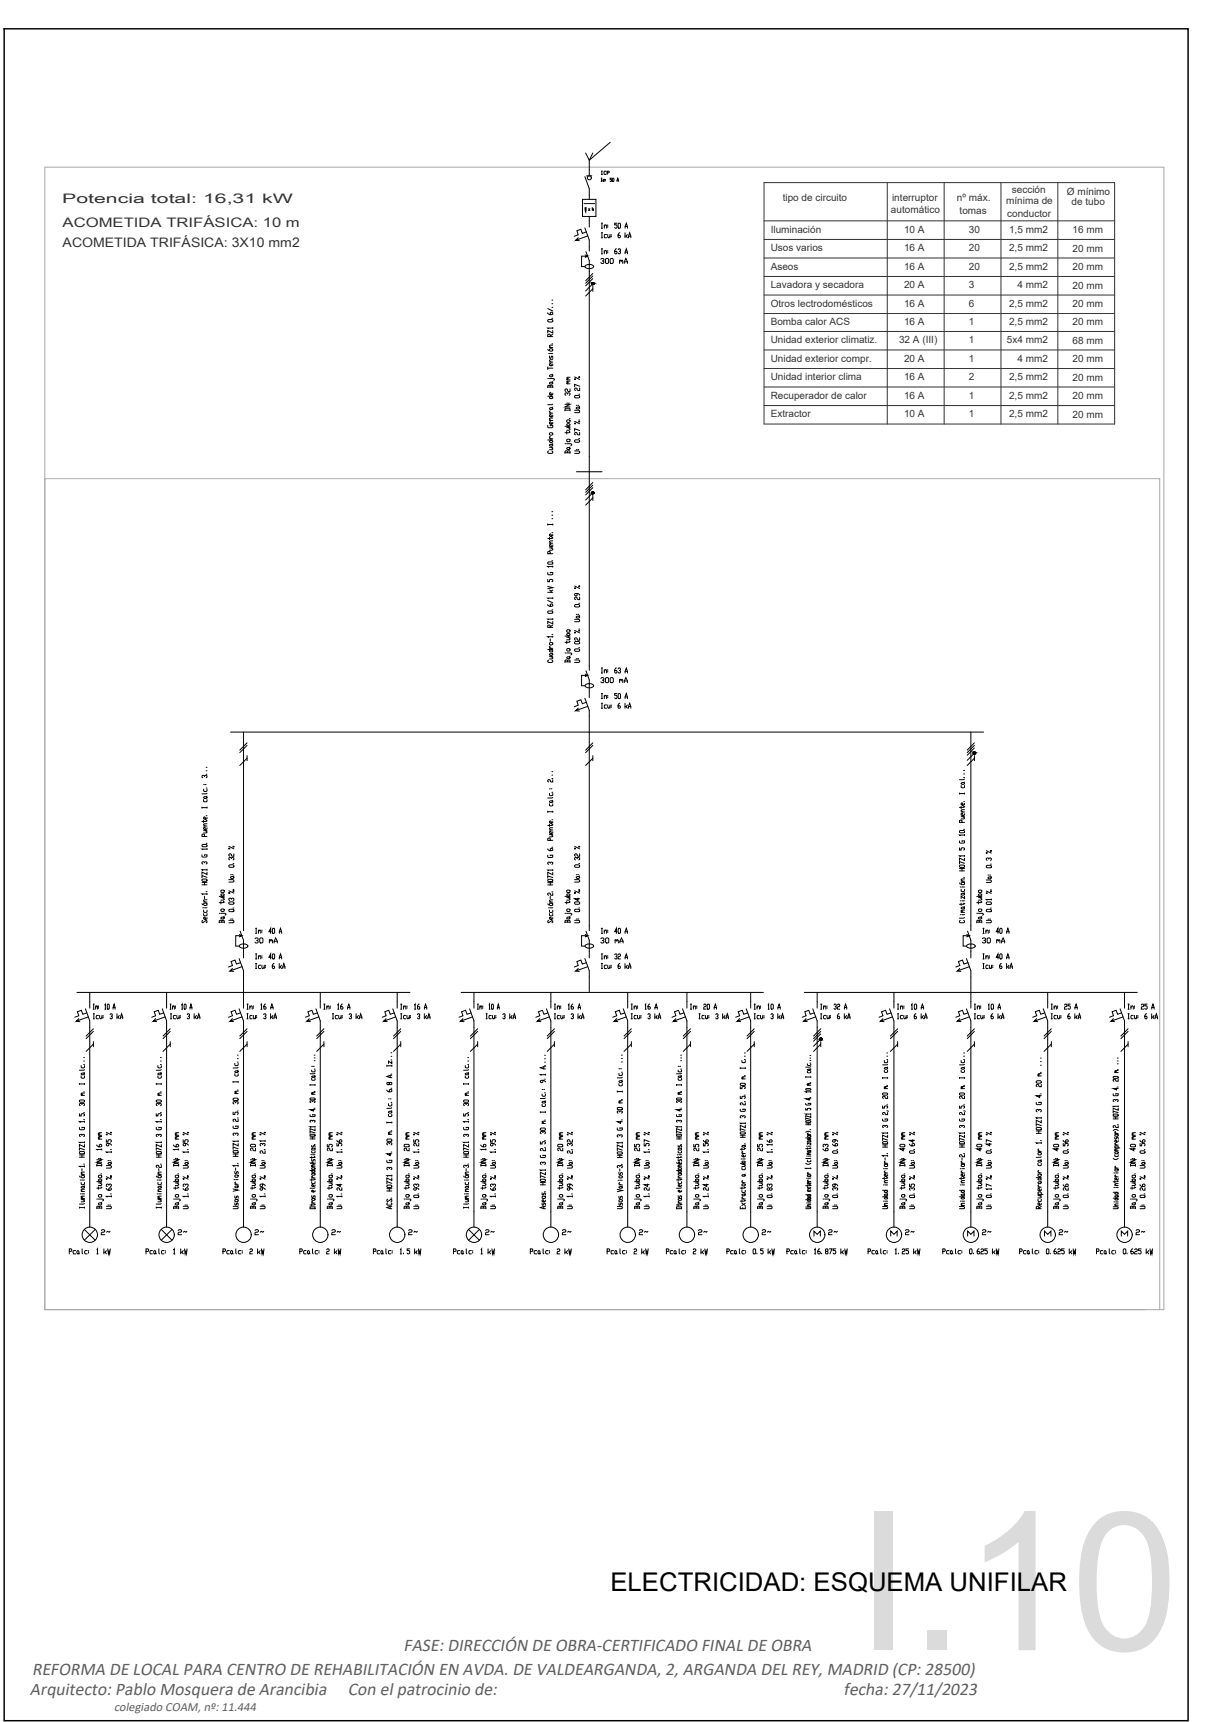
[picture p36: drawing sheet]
<svg xmlns="http://www.w3.org/2000/svg" width="297mm" height="420mm" viewBox="0 0 297 420" stroke-linecap="round" stroke-linejoin="round" font-family="sans-serif">
<defs><g id="words">
<text font-size="47.2" fill="#dbdbdb" x="208.9" y="402.6">I.10</text>
<text font-size="6.3" x="149" y="388.1">ELECTRICIDAD: ESQUEMA UNIFILAR</text>
<g font-size="4.4" fill="#5e5e5e">
<text x="98.5" y="402.9">FASE: DIRECCIÓN DE OBRA-CERTIFICADO FINAL DE OBRA</text>
<text x="7.3" y="413.7">Arquitecto: Pablo Mosquera de Arancibia</text>
<text x="7.8" y="408.6">REFORMA DE LOCAL PARA CENTRO DE REHABILITACIÓN EN AVDA. DE VALDEARGANDA, 2, ARGANDA DEL REY, MADRID (CP: 28500)</text>
<text x="84.9" y="413.7">Con el patrocinio de:</text>
<text x="205.9" y="413.7">fecha: 27/11/2023</text>
</g>
<g font-size="4">
<text x="23.6" y="302.3">2~</text>
<text x="42.3" y="302.3">2~</text>
<text x="61" y="302.3">2~</text>
<text x="79.7" y="302.3">2~</text>
<text x="98.4" y="302.3">2~</text>
<text x="117.1" y="302.3">2~</text>
<text x="136.2" y="302.3">2~</text>
<text x="154.9" y="302.3">2~</text>
<text x="169.3" y="302.3">2~</text>
<text x="184.9" y="302.3">2~</text>
<text x="197.6" y="302.7">M</text>
<text x="201.1" y="302.3">2~</text>
<text x="216.3" y="302.7">M</text>
<text x="219.8" y="302.3">2~</text>
<text x="234.9" y="302.7">M</text>
<text x="238.5" y="302.3">2~</text>
<text x="253.6" y="302.7">M</text>
<text x="257.2" y="302.3">2~</text>
<text x="272.3" y="302.7">M</text>
<text x="276.2" y="302.3">2~</text>
</g>
<text font-size="3.5" x="145.7" y="43.7">ICP</text>
<g font-size="3.2" fill="#333">
<text x="15.2" y="49.5">Potencia total: 16,31 kW</text>
<text x="15.3" y="55.4">ACOMETIDA TRIFÁSICA: 10 m</text>
<text x="15.3" y="60.2">ACOMETIDA TRIFÁSICA: 3X10 mm2</text>
</g>
<text font-size="3.1" fill="#5e5e5e" x="27.8" y="417.5">colegiado COAM, nº: 11.444</text>
<g font-size="2.4" fill="#333">
<text x="247" y="47">sección</text>
<text x="260.4" y="47.5">Ø mínimo</text>
<text x="191" y="49">tipo de circuito</text>
<text x="217.5" y="52.1">automático</text>
<text x="217.7" y="49">interruptor</text>
<text x="233.6" y="49">nº máx.</text>
<text x="234.2" y="52.2">tomas</text>
<text x="245.6" y="49.8">mínima de</text>
<text x="245.8" y="52.9">conductor</text>
<text x="261.6" y="50.1">de tubo</text>
<text x="188.1" y="56.8">Iluminación</text>
<text x="220.7" y="56.8">10 A</text>
<text x="236.5" y="56.8">30</text>
<text x="246.3" y="56.9">1,5 mm2</text>
<text x="261.8" y="56.9">16 mm</text>
<text x="188.1" y="61.3">Usos varios</text>
<text x="188.1" y="65.8">Aseos</text>
<text x="220.7" y="61.3">16 A</text>
<text x="220.7" y="65.8">16 A</text>
<text x="236.5" y="61.3">20</text>
<text x="236.5" y="65.8">20</text>
<text x="246.3" y="61.3">2,5 mm2</text>
<text x="246.3" y="65.8">2,5 mm2</text>
<text x="261.8" y="61.4">20 mm</text>
<text x="261.8" y="66">20 mm</text>
<text x="188.1" y="70.3">Lavadora y secadora</text>
<text x="220.7" y="70.3">20 A</text>
<text x="236.5" y="70.3">3</text>
<text x="248.3" y="70.3">4 mm2</text>
<text x="261.8" y="70.5">20 mm</text>
<text x="188.1" y="74.9">Otros lectrodomésticos</text>
<text x="220.7" y="74.9">16 A</text>
<text x="236.5" y="74.9">6</text>
<text x="246.3" y="74.9">2,5 mm2</text>
<text x="261.8" y="75">20 mm</text>
<text x="188.1" y="83.8">Unidad exterior climatiz.</text>
<text x="188.1" y="79.2">Bomba calor ACS</text>
<text x="219.4" y="83.8">32 A (III)</text>
<text x="220.7" y="79.2">16 A</text>
<text x="236.5" y="83.8">1</text>
<text x="236.5" y="79.2">1</text>
<text x="245.8" y="83.8">5x4 mm2</text>
<text x="246.3" y="79.2">2,5 mm2</text>
<text x="261.8" y="83.9">68 mm</text>
<text x="261.8" y="79.4">20 mm</text>
<text x="188.1" y="88.3">Unidad exterior compr.</text>
<text x="220.7" y="88.3">20 A</text>
<text x="236.5" y="88.3">1</text>
<text x="248.3" y="88.3">4 mm2</text>
<text x="261.8" y="88.4">20 mm</text>
<text x="188.1" y="92.8">Unidad interior clima</text>
<text x="220.7" y="92.8">16 A</text>
<text x="236.5" y="92.8">2</text>
<text x="246.3" y="92.8">2,5 mm2</text>
<text x="261.8" y="92.9">20 mm</text>
<text x="188.1" y="97.3">Recuperador de calor</text>
<text x="188.1" y="101.8">Extractor</text>
<text x="220.7" y="97.3">16 A</text>
<text x="220.7" y="101.8">10 A</text>
<text x="236.5" y="97.3">1</text>
<text x="236.5" y="101.8">1</text>
<text x="246.3" y="97.3">2,5 mm2</text>
<text x="246.3" y="101.8">2,5 mm2</text>
<text x="261.8" y="97.5">20 mm</text>
<text x="261.8" y="102">20 mm</text>
</g>
</g></defs>
<!-- layer: P-Texto -->
<g fill="none" stroke="#333" stroke-width=".24">
<path d="M186.5 44.6h85.6v58.9h-85.6zM186.5 53.9h85.6M186.5 58.4h85.6M216.6 44.6v58.9M230.4 44.6v58.9M244.3 44.6v58.9M258.2 44.6v58.9M186.5 62.9h85.6M186.5 67.5h85.6M186.5 76.5h85.6M186.5 72h85.6M186.5 89.9h85.6"/>
<path d="M186.5 80.9h85.6M186.5 94.4h85.6M186.5 99h85.6M186.5 85.4h85.6"/>
</g>
<!-- layer: LINEA_ELEC_NORMAL -->
<g fill="#000" stroke="#000" stroke-width=".24">
<path d="M144.5 69.1h.4z"/>
<path d="M144.7 69h.1zM144.6 69h.2z"/>
<path d="M144.6 69.4h.2zM144.6 69.4h.2z"/>
<path d="M144.6 69h.2zM144.6 69h.2z"/>
<path d="M144.6 69h.2zM144.6 69h.2z"/>
<path d="M144.6 69.4h.2zM144.6 69.4h.2z"/>
<path d="M144.6 69.4h.2zM144.6 69.4h.2z"/>
<path d="M144.6 69h.2zM144.6 69h.2z"/>
<path d="M144.6 69h.3zM144.6 69h.3z"/>
<path d="M144.6 69.4h.2zM144.6 69.4h.2z"/>
<path d="M144.5 69h.4zM144.5 69h.4z"/>
<path d="M144.5 69.4h.4zM144.5 69.4h.3z"/>
<path d="M144.5 69l.4 .1zM144.5 69l.4 .1z"/>
<path d="M144.5 69.1h.4zM144.5 69.1h.4zM144.5 69.1h.4z"/>
<path d="M144.5 69.4h.4zM144.5 69.4h.4z"/>
<path d="M144.5 69.4h.4zM144.5 69.4h.4z"/>
<path d="M144.5 69.1h.4zM144.5 69.1h.4z"/>
<path d="M144.5 69.3h.4zM144.5 69.3h.4z"/>
<path d="M144.5 69.3h.4zM144.5 69.3l.4 .1z"/>
<path d="M144.5 69.1l.4 .1zM144.5 69.1l.4 .1z"/>
<path d="M144.5 69.2h.4zM144.5 69.2h.4z"/>
<path d="M144.5 69.3h.4zM144.5 69.3h.4z"/>
<path d="M144.5 69.3h.4zM144.5 69.3h.4z"/>
<path d="M144.5 69.2h.4zM144.5 69.2h.4z"/>
<path d="M144.5 69.2h.4zM144.5 69.2h.4z"/>
<path d="M144.5 69.2h.4zM144.5 69.2h.4z"/>
<path d="M144.5 69.2l.4 .1zM144.5 69.2l.4 .1z"/>
<path d="M144.5 69.3h.4zM144.5 69.3h.4z"/>
<path d="M200.3 253.3h.1zM200.2 253.3h.2z"/>
<path d="M200.2 253.3h.2zM200.2 253.3h.2z"/>
<path d="M200.2 253.7h.2zM200.2 253.7h.2z"/>
<path d="M200.2 253.7h.2zM200.2 253.7h.2z"/>
<path d="M200.2 253.3h.2zM200.2 253.3h.2z"/>
<path d="M200.2 253.3h.3zM200.2 253.3h.3z"/>
<path d="M200.2 253.7h.2zM200.2 253.7h.3z"/>
<path d="M200.2 253.7h.2zM200.2 253.7h.2z"/>
<path d="M200.2 253.3h.3zM200.2 253.3h.3z"/>
<path d="M200.2 253.3h.3zM200.2 253.3h.3z"/>
<path d="M200.2 253.7h.3zM200.2 253.7h.3z"/>
<path d="M200.2 253.3l.3 .1zM200.2 253.3l.3 .1z"/>
<path d="M200.1 253.4h.4zM200.1 253.4h.4z"/>
<path d="M200.1 253.7h.4zM200.1 253.7h.4z"/>
<path d="M200.2 253.7h.3zM200.2 253.7h.3z"/>
<path d="M200.1 253.4h.4zM200.1 253.4h.4z"/>
<path d="M200.1 253.4h.5zM200.1 253.4h.5z"/>
<path d="M200.1 253.6h.4zM200.1 253.6h.4z"/>
<path d="M200.1 253.6h.4zM200.1 253.6l.4 .1z"/>
<path d="M200.1 253.4h.5zM200.1 253.4h.5z"/>
<path d="M200.1 253.4l.5 .1zM200.1 253.4l.5 .1z"/>
<path d="M200.1 253.6h.5zM200.1 253.6h.5z"/>
<path d="M200.1 253.6h.5zM200.1 253.6h.4z"/>
<path d="M200.1 253.5h.5zM200.1 253.5h.5z"/>
<path d="M200.1 253.5h.5zM200.1 253.5h.5z"/>
<path d="M200.1 253.5h.5zM200.1 253.5h.5z"/>
<path d="M200.1 253.5l.5 .1zM200.1 253.5l.5 .1z"/>
<path d="M200.1 253.6h.5zM200.1 253.6h.5z"/>
</g>
<!-- layer: PUENTE_NORMAL -->
<g fill="#000" stroke="#000" stroke-width=".24">
<path d="M144.5 120.4h.4z"/>
<path d="M144.7 120h.1zM144.6 120h.2z"/>
<path d="M144.6 120h.2zM144.6 120h.2z"/>
<path d="M144.6 120.5h.2zM144.6 120.5h.2z"/>
<path d="M144.6 120.5h.2zM144.6 120.5h.2z"/>
<path d="M144.6 120h.2zM144.6 120h.2z"/>
<path d="M144.6 120h.2zM144.6 120h.2z"/>
<path d="M144.6 120.4h.2zM144.6 120.4h.2z"/>
<path d="M144.6 120.4h.2zM144.6 120.4l.2 .1z"/>
<path d="M144.6 120l.3 .1zM144.6 120l.3 .1z"/>
<path d="M144.5 120.1h.4zM144.5 120.1h.4z"/>
<path d="M144.5 120.4h.4zM144.5 120.4h.3z"/>
<path d="M144.5 120.1h.4zM144.5 120.1h.4z"/>
<path d="M144.5 120.1h.4zM144.5 120.1h.4z"/>
<path d="M144.5 120.4h.4zM144.5 120.4h.4z"/>
<path d="M144.5 120.1h.4zM144.5 120.1h.4z"/>
<path d="M144.5 120.1h.4zM144.5 120.1h.4z"/>
<path d="M144.5 120.4h.4zM144.5 120.4h.4z"/>
<path d="M144.5 120.4h.4zM144.5 120.4h.4zM144.5 120.4h.4z"/>
<path d="M144.5 120.1l.4 .1zM144.5 120.1l.4 .1z"/>
<path d="M144.5 120.2h.4zM144.5 120.2h.4z"/>
<path d="M144.5 120.3h.4zM144.5 120.3h.4z"/>
<path d="M144.5 120.3h.4zM144.5 120.3l.4 .1z"/>
<path d="M144.5 120.2h.4zM144.5 120.2h.4z"/>
<path d="M144.5 120.2h.4zM144.5 120.2h.4z"/>
<path d="M144.5 120.2h.4zM144.5 120.2h.4z"/>
<path d="M144.5 120.2l.4 .1zM144.5 120.2l.4 .1z"/>
<path d="M144.5 120.3h.4zM144.5 120.3h.4z"/>
<path d="M237.8 183.5h.1zM237.7 183.5h.2z"/>
<path d="M237.7 184h.2zM237.7 184h.2z"/>
<path d="M237.7 183.5h.2zM237.7 183.5h.2z"/>
<path d="M237.7 183.5h.3zM237.7 183.5h.3z"/>
<path d="M237.7 184h.2zM237.7 184h.2z"/>
<path d="M237.7 184h.3zM237.7 184h.2z"/>
<path d="M237.7 183.5h.3zM237.7 183.5h.3z"/>
<path d="M237.7 183.5l.3 .1zM237.7 183.5l.3 .1z"/>
<path d="M237.7 183.9h.3zM237.7 183.9l.3 .1z"/>
<path d="M237.7 183.6h.3zM237.7 183.6h.3z"/>
<path d="M237.7 183.9h.3zM237.7 183.9h.3z"/>
<path d="M237.7 183.6h.3zM237.7 183.6h.3z"/>
<path d="M237.6 183.6h.4zM237.6 183.6h.4z"/>
<path d="M237.6 183.9h.4zM237.6 183.9h.4z"/>
<path d="M237.7 183.9h.3zM237.7 183.9h.3z"/>
<path d="M237.6 183.6h.4zM237.6 183.6h.4z"/>
<path d="M237.6 183.6l.5 .1zM237.6 183.6l.5 .1z"/>
<path d="M237.6 183.9h.4zM237.6 183.9h.4z"/>
<path d="M237.6 183.9h.4zM237.6 183.9h.4z"/>
<path d="M237.6 183.7h.5zM237.6 183.7h.5z"/>
<path d="M237.6 183.7h.5zM237.6 183.7h.5z"/>
<path d="M237.6 183.8h.5zM237.6 183.8h.5z"/>
<path d="M237.6 183.8h.5zM237.6 183.8l.4 .1z"/>
<path d="M237.6 183.7h.5zM237.6 183.7h.5z"/>
<path d="M237.6 183.7h.5zM237.6 183.7h.5z"/>
<path d="M237.6 183.7l.5 .1zM237.6 183.7l.5 .1z"/>
<path d="M237.6 183.8h.5zM237.6 183.8h.5z"/>
<path d="M237.6 183.8h.5zM237.6 183.8h.5z"/>
</g>
<!-- layer: ELEMEN_NORMAL -->
<g fill="none" stroke="#000" stroke-width=".24">
<path d="M142.9 37.3l.9 1.8 .9-1.8M148.9 34.7l-5.1 4.4M140.5 58.6l.9 .1M142.2 48.6h3.3v4.2h-3.3zM142.5 49.7h2.6M142.7 43.1l1.1 2.9v2.6M142.7 55.6l1.1 2.9v2.8M142.8 50.7l.1 .7v-.4l.1 .4 .1-.7M143.1 56.6l-1 .3-.3-1-1 .4 .3 1-.9 .3M143.2 42.9h1.2M143.5 57.6l-3 1 .6-.6M143.7 50.9l.3 .5"/>
<path d="M143.8 41.3v1.6M143.8 52.8v2.6M144 50.9l-.3 .5M144.6 51.1l.2-.2 .1 .5M144.6 50.7v.7M142.8 62.8l.6-.3h-1.5v2.5h.9M142.8 62.2l.6 .3M142.9 64.8l.9-.3a.72 .72 0 0 1 1 .7l-1 .4a.72 .72 0 0 1-.9-.8zM143 61.4l.8 2.2v2.7M140.5 173.4l.9 .1M142.7 170.4l1.1 2.9v1.6M142.8 165.1l.6-.3h-1.5v2.5h.9"/>
<path d="M142.8 164.5l.6 .3M142.9 167.1l.9-.3a.72 .72 0 0 1 1 .7l-1 .3a.72 .72 0 0 1-.9-.7zM143 163.7l.8 2.2v4.3M143.1 171.4l-1 .3-.3-1-1 .4 .3 1-.9 .3M143.5 172.3l-3 1.1 .6-.6M143.8 162.4v1.2M56.1 236.9l.9 .1M58.4 233.9l1 2.9v1.6M58.4 228.6l.6-.3h-1.5v2.5h.9M58.4 228l.6 .3M58.5 230.6l.9-.3a.72 .72 0 0 1 1 .7l-1 .4a.72 .72 0 0 1-.9-.8zM58.6 227.2l.8 2.2v4.3"/>
<path d="M58.7 234.9l-1 .3-.3-.9-1 .3 .3 1-.9 .3M59.1 235.9l-3 1 .6-.6M59.4 225.9v1.2M140.5 236.9l.9 .1M142.7 233.9l1.1 2.9v1.6M142.8 228.6l.6-.3h-1.5v2.5h.9M142.8 228l.6 .3M142.9 230.6l.9-.3a.72 .72 0 0 1 1 .7l-1 .4a.72 .72 0 0 1-.9-.8zM143 227.2l.8 2.2v4.3M143.1 234.9l-1 .3-.3-.9-1 .3 .3 1-.9 .3M143.5 235.9l-3 1 .6-.6M143.8 225.9v1.2"/>
<path d="M233.7 236.9l.8 .1M235.9 233.9l1.1 2.9v1.6M236 228.6l.5-.3h-1.4v2.5h.8M236 228l.5 .3M236 230.6l1-.3a.72 .72 0 0 1 .9 .7l-.9 .4a.72 .72 0 0 1-1-.8zM236.2 227.2l.8 2.2v4.3M236.2 234.9l-.9 .3-.4-.9-1 .3 .4 1-1 .3M236.6 235.9l-2.9 1 .6-.6M237 225.9v1.2M18.6 249.2l.9 .1M20.8 246.1l1.1 3v1.6M21.2 247.1l-1 .4-.3-1-1 .4 .3 .9-1 .4"/>
<path d="M21.5 248.1l-2.9 1.1 .6-.7M21.9 244.4v1.6M37.4 249.2l.8 .1M39.6 246.1l1.1 3v1.6M40 247.1l-1 .4-.4-1-1 .4 .4 .9-1 .4M40.3 248.1l-2.9 1.1 .6-.7M40.7 244.4v1.6M56.1 249.2l.9 .1M58.4 246.1l1 3v1.6M58.7 247.1l-1 .4-.3-1-1 .4 .3 .9-.9 .4M59.1 248.1l-3 1.1 .6-.7M59.4 244.4v1.6"/>
<path d="M74.9 249.2l.9 .1M77.1 246.1l1.1 3v1.6M77.5 247.1l-1 .4-.4-1-1 .4 .4 .9-1 .4M77.8 248.1l-2.9 1.1 .6-.7M78.2 244.4v1.6M93.6 249.2l.9 .1M95.9 246.1l1 3v1.6M96.2 247.1l-1 .4-.3-1-1 .4 .4 .9-1 .4M96.6 248.1l-3 1.1 .6-.7M96.9 244.4v1.6M112.4 249.2l.9 .1M114.6 246.1l1.1 3v1.6"/>
<path d="M115 247.1l-1 .4-.4-1-1 .4 .4 .9-1 .4M115.3 248.1l-2.9 1.1 .6-.7M115.7 244.4v1.6M131.1 249.2l.9 .1M133.4 246.1l1.1 3v1.6M133.7 247.1l-.9 .4-.4-1-1 .4 .4 .9-1 .4M134.1 248.1l-3 1.1 .6-.7M134.5 244.4v1.6M149.9 249.2l.9 .1M152.1 246.1l1.1 3v1.6M152.5 247.1l-1 .4-.3-1-1 .4 .3 .9-1 .4M152.8 248.1l-2.9 1.1 .6-.7"/>
<path d="M153.2 244.4v1.6M164.4 249.2l.8 .1M166.6 246.1l1.1 3v1.6M166.9 247.1l-.9 .4-.4-1-1 .4 .4 .9-1 .4M167.3 248.1l-2.9 1.1 .6-.7M167.7 244.4v1.6M179.9 249.2l.9 .1M182.1 246.1l1.1 3v1.6M182.5 247.1l-1 .4-.3-1-1 .4 .3 .9-.9 .4M182.9 248.1l-3 1.1 .6-.7M183.2 244.4v1.6M196.2 249.2l.8 .1"/>
<path d="M198.4 246.1l1.1 3v1.6M198.7 247.1l-.9 .4-.4-1-1 .4 .4 .9-1 .4M199.1 248.1l-2.9 1.1 .5-.7M199.5 244.4v1.6M214.9 249.2l.9 .1M217.1 246.1l1.1 3v1.6M217.5 247.1l-1 .4-.3-1-1 .4 .3 .9-1 .4M217.8 248.1l-2.9 1.1 .6-.7M218.2 244.4v1.6M233.7 249.2l.8 .1M235.9 246.1l1.1 3v1.6M236.2 247.1l-.9 .4-.4-1-1 .4 .4 .9-1 .4"/>
<path d="M236.6 248.1l-2.9 1.1 .6-.7M237 244.4v1.6M252.4 249.2l.9 .1M254.6 246.1l1.1 3v1.6M255 247.1l-1 .4-.3-1-1 .4 .3 .9-.9 .4M255.4 248.1l-3 1.1 .6-.7M255.7 244.4v1.6M271.2 249.2l.8 .1M273.4 246.1l1.1 3v1.6M273.7 247.1l-.9 .4-.4-1-1 .4 .4 .9-1 .4M274.1 248.1l-2.9 1.1 .6-.7M274.5 244.4v1.6"/>
<circle cx="143.8" cy="43.4" r=".5"/>
</g>
<!-- layer: TEXTO_ELEMEN -->
<g fill="none" stroke="#000" stroke-width=".24">
<path d="M146.8 54.5h.3M146.8 55.7h.3M146.8 56.8h.3M146.8 58h.3M146.9 54.5v1.2M146.9 56.8v1.2M147.5 55.3l.4-.4 .2 .8M147.5 54.9v.8M148 57.2h-.4l-.1 .2 .1 .6h.4M148.3 57.2l.2 .8 .4-.4M148.3 54.9v.2M148.3 55.3v.2"/>
<path d="M148.9 57.2v.8M149.2 57.2v.2M149.2 57.6v.2M150.6 44.3l.2-.8 .2 .8M150.6 54.5h-.6v.4h.5l.1 .2-.1 .6h-.3l-.2-.2M150.6 44h.4M151 54.5l.4 .2-.1 1h-.3l-.1-.2zM151.3 56.8l-.4 .4v.6l.4 .2 .1-.4-.1-.2h-.4M152.5 56.8v1.2M152.6 55.7l.3-1.2 .2 1.2M152.6 55.3h.5M152.8 57.6l.3 .4"/>
<path d="M153.1 57.2l-.3 .4h-.3M153.4 58l.3-1.2 .3 1.2M153.4 57.6h.6M146.6 63.3l.2-.2h.4l.2 .4-.4 .2M146.8 60.7h.3M146.8 61.9h.3M146.9 60.7v1.2M147.2 63.7l.2 .2-.2 .4h-.4l-.2-.2M147.5 61.5l.4-.4 .2 .8M147.5 61.1v.8M148 63.1h.4l.1 .2v.8l-.1 .2h-.4l-.2-.2v-.8zM148.3 61.1v.2"/>
<path d="M148.3 61.5v.2M149.1 63.1h.4l.2 .2v.8l-.2 .2h-.4l-.2-.2v-.8zM150.5 60.7l-.5 .4v.6l.2 .2h.3l.1-.4-.1-.2h-.5M150.9 60.9l.1-.2h.3l.1 .4-.2 .2M151.2 63.7l.2-.2 .2 .4M151.2 63.5v.8M151.3 61.3l.1 .2-.1 .4h-.3l-.1-.2M151.6 63.7l.2-.2 .2 .2v.6M152.4 64.3l.4-1.2 .3 1.2M152.4 63.9h.7M152.6 61.9l.3-1.2 .2 1.2M152.6 61.5h.5"/>
<path d="M146.6 165.5l.2-.2h.4l.2 .5-.4 .1M146.8 163h.3M146.8 164.2h.3M146.8 169.2h.3M146.8 170.5h.3M146.8 171.6h.3M146.8 172.8h.3M146.9 163v1.2M146.9 169.2v1.3M146.9 171.6v1.2M147.2 165.9l.2 .3-.2 .4-.6-.2M147.5 163.8l.4-.4 .2 .8"/>
<path d="M147.5 170.1l.4-.4 .2 .8M147.5 163.4v.8M147.5 169.7v.8M148 165.3h.4l.1 .2v.9l-.1 .2-.6-.2v-.9zM148 172h-.4l-.1 .2 .1 .6h.4M148.3 172l.2 .8 .4-.4M148.3 163.4v.2M148.3 163.8v.2M148.3 169.7v.1M148.3 170.1v.2M148.9 172v.8M149.1 165.3h.4l.2 .2v.9l-.2 .2-.6-.2v-.9z"/>
<path d="M149.2 172v.2M149.2 172.4v.2M150.5 163l-.5 .4v.6l.2 .2h.3l.1-.4-.1-.2h-.5M150.6 169.2h-.6v.5h.5l.1 .6-.1 .2-.5-.2M150.9 163.2l.1-.2h.3l.1 .4-.2 .2M151 169.2h.3l.1 .2-.1 1.1-.4-.2zM151.2 165.9l.2-.1 .2 .4M151.2 165.8v.8M151.3 171.6l-.4 .4v.6l.4 .2 .1-.4-.1-.2h-.4M151.3 163.6l.1 .2-.1 .4h-.3l-.1-.2M151.6 165.9l.2-.1 .2 .1v.7M152.4 166.6l.4-1.3 .3 1.3"/>
<path d="M152.4 166.2h.7M152.5 171.6v1.2M152.6 164.2l.3-1.2 .2 1.2M152.6 170.5l.3-1.3 .2 1.3M152.6 163.8h.5M152.6 170.1h.5M152.8 172.4l.3 .4M153.1 172l-.3 .4h-.3M153.4 172.8l.3-1.2 .3 1.2M153.4 172.4h.6M62.2 229l.2-.1h.4l.2 .1v.3l-.4 .2M62.4 226.5h.3"/>
<path d="M62.4 227.7h.3M62.4 232.7h.3M62.4 234h.3M62.4 235.1h.3M62.4 236.3h.3M62.5 235.1v1.2M62.5 226.5v1.2M62.5 232.7v1.3M62.8 229.5l.2 .2-.2 .4h-.4l-.2-.2M63.1 227.3l.4-.4 .1 .8M63.1 233.6l.4-.4 .1 .8M63.1 226.9v.8"/>
<path d="M63.1 233.2v.8M63.4 229l.2-.1 .6 .1v.9l-.2 .2h-.4l-.2-.2zM63.6 235.5h-.4l-.1 .2 .1 .6h.4M63.9 235.5l.2 .8 .4-.4M63.9 226.9v.2M63.9 227.3v.2M63.9 233.2v.2M63.9 233.6v.2M64.5 235.5v.8M64.8 235.5v.2M64.8 235.9v.2M65.7 229.5l.2-.2 .2 .4"/>
<path d="M65.7 229.3v.8M66.1 229.5l.2-.2 .2 .2v.6M66.2 227.3h-.6l.5-.8v1.2M66.2 233.6h-.6l.5-.9v1.3M66.6 226.5h.3l.1 .2-.1 1h-.3l-.1-.2zM66.6 232.7h.3l.1 .3-.1 1-.4-.2zM66.9 235.1l-.4 .4v.6l.1 .2h.3l.1-.2-.1-.4h-.4M66.9 230.1v-.4l.4-.8 .4 .8v.4M66.9 229.7h.8M68.2 235.1v1.2M68.2 227.7l.3-1.2 .2 1.2M68.2 234l.3-1.3 .2 1.3"/>
<path d="M68.2 227.3h.5M68.2 233.6h.5M68.4 235.9l.3 .4M68.7 235.5l-.3 .4h-.2M69 236.3l.3-1.2 .3 1.2M69 235.9h.6M146.6 229l.2-.1 .6 .1v.3l-.4 .2M146.8 226.5h.3M146.8 227.7h.3M146.8 232.7h.3M146.8 234h.3M146.8 235.1h.3"/>
<path d="M146.8 236.3h.3M146.9 226.5v1.2M146.9 232.7v1.3M146.9 235.1v1.2M147.2 229.5l.2 .2-.2 .4h-.4l-.2-.2M147.5 227.3l.4-.4 .2 .8M147.5 233.6l.4-.4 .2 .8M147.5 226.9v.8M147.5 233.2v.8M147.8 229l.2-.1 .6 .1v.9l-.2 .2h-.4l-.2-.2zM148 235.5h-.4l-.1 .2 .1 .6h.4M148.3 235.5l.2 .8 .4-.4"/>
<path d="M148.3 226.9v.2M148.3 227.3v.2M148.3 233.2v.2M148.3 233.6v.2M148.9 235.5v.8M149.2 235.5v.2M149.2 235.9v.2M150 233l.2-.3h.3l.1 .3v.2l-.3 .2M150.1 229.5l.2-.2 .2 .4M150.1 229.3v.8M150.5 233.4l.1 .2-.1 .4-.5-.2M150.5 229.5l.2-.2 .2 .2v.6"/>
<path d="M150.6 227.3h-.6l.5-.8v1.2M150.9 233l.1-.3h.3l.1 .3-.1 .4h-.3l-.1 .2v.4h.5M151 226.5h.3l.1 .2-.1 1h-.3l-.1-.2zM151.3 235.1l-.4 .4v.6l.1 .2h.3l.1-.4-.1-.2h-.4M151.3 230.1v-.4l.4-.8 .4 .8v.4M151.3 229.7h.8M152.5 235.1v1.2M152.6 227.7l.3-1.2 .2 1.2M152.6 234l.3-1.3 .2 1.3M152.6 227.3h.5M152.6 233.6h.5M152.8 235.9l.3 .4"/>
<path d="M153.1 235.5l-.3 .4h-.3M153.4 236.3l.3-1.2 .3 1.2M153.4 235.9h.6M239.8 229l.2-.1 .6 .1v.3l-.4 .2M239.9 226.5h.3M239.9 227.7h.3M239.9 232.7h.3M239.9 234h.3M239.9 235.1h.3M239.9 236.3h.3M240.1 226.5v1.2M240.1 232.7v1.3"/>
<path d="M240.1 235.1v1.2M240.3 229.5l.3 .2-.3 .4h-.3l-.2-.2M240.6 227.3l.4-.4 .2 .8M240.6 233.6l.4-.4 .2 .8M240.6 226.9v.8M240.6 233.2v.8M240.9 229l.2-.1h.4l.2 .1v.9l-.2 .2h-.4l-.2-.2zM241.2 235.5h-.5l-.1 .2 .1 .6h.5M241.5 235.5l.1 .8 .4-.4M241.5 226.9v.2M241.5 227.3v.2M241.5 233.2v.2"/>
<path d="M241.5 233.6v.2M242 235.5v.8M242.3 235.5v.2M242.3 235.9v.2M243.3 229.5l.2-.2 .2 .4M243.3 229.3v.8M243.7 229.5l.2-.2 .2 .2v.6M243.7 227.3h-.5l.4-.8v1.2M243.7 233.6h-.5l.4-.9v1.3M244.2 226.5h.2l.2 .2-.2 1h-.2l-.2-.2zM244.2 232.7h.2l.2 .3-.2 1-.4-.2zM244.4 235.1l-.4 .4v.6l.1 .2h.3l.2-.4-.2-.2h-.4"/>
<path d="M244.5 230.1v-.4l.3-.8 .4 .8v.4M244.5 229.7h.7M245.7 235.1v1.2M245.7 227.7l.3-1.2 .3 1.2M245.7 234l.3-1.3 .3 1.3M245.7 227.3h.6M245.7 233.6h.6M246 235.9l.3 .4M246.3 235.5l-.3 .4h-.3M246.5 236.3l.3-1.2 .3 1.2M246.5 235.9h.6M22.8 245h.2"/>
<path d="M22.8 246.2h.2M22.8 247.4h.3M22.8 248.6h.3M22.9 245v1.2M22.9 247.4v1.2M23.3 245.8l.4-.4 .1 .8M23.3 245.4v.8M24 247.8h-.4l-.1 .2 .1 .6h.4M24 245.4v.2M24 245.8v.2M24.3 247.8l.2 .8 .4-.4M24.9 247.8v.8"/>
<path d="M25.2 247.8v.2M25.2 248.2v.2M25.6 245.2l.1-.2v1.2M25.6 246.2h.2M26.3 245l.4 .2-.2 1-.3-.2zM26.9 247.6l.1-.2h.3l.1 .4-.3 .2M27.3 248l.1 .2-.1 .4h-.3l-.1-.2M27.6 246.2l.3-1.2 .2 1.2M27.6 245.8h.5M28.6 247.4v1.2M28.8 248.2l.3 .4M29.1 247.8l-.3 .4h-.2"/>
<path d="M29.4 248.6l.3-1.2 .3 1.2M29.4 248.2h.6M41.5 245h.2M41.5 246.2h.2M41.6 247.4h.3M41.6 248.6h.3M41.6 245v1.2M41.7 247.4v1.2M42.1 245.8l.4-.4 .1 .8M42.1 245.4v.8M42.8 245.4v.2M42.8 245.8v.2"/>
<path d="M42.9 247.8h-.4l-.2 .2 .2 .6h.4M43.2 247.8l.1 .8 .4-.4M43.7 247.8v.8M44 247.8v.2M44 248.2v.2M44.3 245.2l.2-.2v1.2M44.3 246.2h.3M45.1 245l.3 .2-.1 1-.4-.2zM45.7 247.6l.1-.2h.3l.1 .4-.2 .2M46.1 248l.1 .2-.1 .4h-.3l-.1-.2M46.4 246.2l.2-1.2 .2 1.2M46.4 245.8h.4"/>
<path d="M47.4 247.4v1.2M47.7 248.2l.2 .4M47.9 247.8l-.2 .4h-.3M48.2 248.6l.3-1.2 .3 1.2M48.2 248.2h.6M60.3 247.4h.3M60.3 248.6h.3M60.3 245h.3M60.3 246.2h.3M60.4 247.4v1.2M60.4 245v1.2M61 245.8l.4-.4 .2 .8"/>
<path d="M61 245.4v.8M61.5 247.8h-.4l-.1 .2 .1 .6h.4M61.8 247.8l.2 .8 .4-.4M61.8 245.4v.2M61.8 245.8v.2M62.4 247.8v.8M62.7 247.8v.2M62.7 248.2v.2M63.7 245.2l.1-.2v1.2M63.7 246.2h.3M64.3 247.6l.2-.2h.3l.1 .4-.3 .2M64.8 248l.1 .2-.1 .4h-.3l-.2-.2"/>
<path d="M64.8 245l-.4 .4v.6l.4 .2 .1-.2-.1-.4h-.4M66 247.4v1.2M66.1 246.2l.3-1.2 .3 1.2M66.1 245.8h.6M66.3 248.2l.3 .4M66.6 247.8l-.3 .4h-.3M66.9 248.6l.3-1.2 .3 1.2M66.9 248.2h.6M79 245h.3M79 246.2h.3M79.2 245v1.2M79.8 245.8l.4-.4 .1 .8"/>
<path d="M79.8 245.4v.8M80.6 245.4v.2M80.6 245.8v.2M81.1 247.4h.3M81.1 248.6h.3M81.3 247.4v1.2M82.4 247.8h-.4l-.2 .2 .2 .6h.4M82.4 245.2l.2-.2v1.2M82.4 246.2h.3M82.7 247.8l.1 .8 .4-.4M83.2 247.8v.8M83.5 247.8v.2"/>
<path d="M83.5 248.2v.2M83.6 245l-.5 .4v.6l.5 .2 .1-.4-.1-.2h-.5M84.8 246.2l.3-1.2 .3 1.2M84.8 245.8h.6M85.2 247.6l.2-.2h.2l.2 .2-.3 .4M85.6 248l.2 .2-.2 .4h-.2l-.2-.2M86.9 247.4v1.2M87.2 248.2l.3 .4M87.5 247.8l-.3 .4h-.3M87.8 248.6l.2-1.2 .3 1.2M87.8 248.2h.5M97.8 245h.3"/>
<path d="M97.8 246.2h.3M97.8 247.4h.3M97.8 248.6h.3M97.9 245v1.2M97.9 247.4v1.2M98.5 245.8l.4-.4 .2 .8M98.5 245.4v.8M99.1 247.8h-.5l-.1 .2 .1 .6h.5M99.3 247.8l.2 .8 .4-.4M99.3 245.4v.2M99.3 245.8v.2M99.9 247.8v.8"/>
<path d="M100.2 247.8v.2M100.2 248.2v.2M101.2 245.2l.1-.2v1.2M101.2 246.2h.3M101.9 247.6l.1-.2h.3l.1 .2-.2 .4M102.3 248l.1 .2-.1 .4h-.3l-.1-.2M102.3 245l-.4 .4v.6l.4 .2 .1-.2-.1-.4h-.4M103.6 247.4v1.2M103.6 246.2l.3-1.2 .3 1.2M103.6 245.8h.6M103.8 248.2l.3 .4M104.1 247.8l-.3 .4h-.2"/>
<path d="M104.4 248.6l.3-1.2 .3 1.2M104.4 248.2h.6M116.5 245h.3M116.5 246.2h.3M116.6 245v1.2M117.1 245.8l.4-.4 .1 .8M117.1 245.4v.8M117.8 245.4v.2M117.8 245.8v.2M118.6 247.4h.3M118.6 248.6h.3M118.8 247.4v1.2"/>
<path d="M119.4 245.2l.1-.2v1.2M119.4 246.2h.2M119.9 247.8h-.4l-.2 .2 .2 .6h.4M120.1 245l.3 .2-.1 1-.3-.2zM120.2 247.8l.1 .8 .5-.4M120.8 247.8v.8M121 247.8v.2M121 248.2v.2M121.4 246.2l.2-1.2 .3 1.2M121.4 245.8h.5M122.7 247.6l.2-.2h.2l.2 .4-.3 .2M123.1 248l.2 .2-.2 .4h-.2l-.2-.2"/>
<path d="M124.4 247.4v1.2M124.7 248.2l.3 .4M125 247.8l-.3 .4h-.3M125.3 248.6l.2-1.2 .3 1.2M125.3 248.2h.5M135.3 245h.3M135.3 246.2h.3M135.3 247.4h.3M135.3 248.6h.3M135.4 245v1.2M135.4 247.4v1.2M136 245.8l.4-.4 .2 .8"/>
<path d="M136 245.4v.8M136.6 247.8h-.5l-.1 .2 .1 .6h.5M136.9 247.8l.1 .8 .4-.4M136.9 245.4v.2M136.9 245.8v.2M137.4 247.8v.8M137.7 247.8v.2M137.7 248.2v.2M138.7 245.2l.2-.2v1.2M138.7 246.2h.3M139.4 247.6l.1-.2h.3l.2 .4-.3 .2M139.8 245l-.4 .4v.6l.4 .2 .2-.4-.2-.2h-.4"/>
<path d="M139.8 248l.2 .2-.2 .4h-.3l-.1-.2M141.1 247.4v1.2M141.1 246.2l.3-1.2 .3 1.2M141.1 245.8h.6M141.4 248.2l.2 .4M141.6 247.8l-.2 .4h-.3M141.9 248.6l.3-1.2 .3 1.2M141.9 248.2h.6M154.1 245h.2M154.1 246.2h.2M154.1 247.4h.2M154.1 248.6h.2"/>
<path d="M154.2 245v1.2M154.2 247.4v1.2M154.8 245.8l.4-.4 .1 .8M154.8 245.4v.8M155.3 247.8h-.4l-.1 .2 .1 .6h.4M155.6 247.8l.1 .8 .5-.4M155.6 245.4v.2M155.6 245.8v.2M156.2 247.8v.8M156.4 247.8v.2M156.4 248.2v.2M157.5 245.2l.1-.2v1.2"/>
<path d="M157.5 246.2h.2M158.1 247.6l.2-.2h.3l.1 .4-.3 .2M158.6 248l.1 .2-.1 .4h-.3l-.2-.2M158.6 245l-.4 .4v.6l.4 .2 .1-.4-.1-.2h-.4M159.8 247.4v1.2M159.9 246.2l.2-1.2 .3 1.2M159.9 245.8h.5M160.1 248.2l.3 .4M160.4 247.8l-.3 .4h-.3M160.7 248.6l.3-1.2 .2 1.2M160.7 248.2h.5M168.5 245h.3"/>
<path d="M168.5 246.2h.3M168.7 245v1.2M169.2 245.8l.5-.4 .1 .8M169.2 245.4v.8M170.1 245.4v.2M170.1 245.8v.2M170.6 247.4h.3M170.6 248.6h.3M170.8 247.4v1.2M171.8 245.2l.1-.2h.3l.1 .2-.1 .4h-.3l-.1 .2v.4h.5M171.9 247.8h-.5l-.1 .2 .1 .6h.5M172.2 247.8l.1 .8 .4-.4"/>
<path d="M172.7 247.8v.8M172.8 245h.2l.2 .2-.2 1-.4-.2zM173 247.8v.2M173 248.2v.2M174.3 246.2l.3-1.2 .3 1.2M174.3 245.8h.6M174.7 247.6l.1-.2h.3l.2 .4-.3 .2M175.1 248l.2 .2-.2 .4h-.3l-.1-.2M176.4 247.4v1.2M176.7 248.2l.3 .4M177 247.8l-.3 .4h-.3M177.2 248.6l.3-1.2 .3 1.2"/>
<path d="M177.2 248.2h.6M184.1 245h.3M184.1 246.2h.3M184.1 247.4h.3M184.1 248.6h.3M184.2 245v1.2M184.2 247.4v1.2M184.8 245.8l.4-.4 .2 .8M184.8 245.4v.8M185.3 247.8h-.4l-.1 .2 .1 .6h.4M185.6 247.8l.2 .8 .4-.4M185.6 245.4v.2"/>
<path d="M185.6 245.8v.2M186.2 247.8v.8M186.5 247.8v.2M186.5 248.2v.2M187.5 245.2l.1-.2v1.2M187.5 246.2h.2M188.2 247.6l.1-.2h.3l.1 .4-.3 .2M188.3 245h.3l.1 .2-.1 1-.4-.2zM188.6 248l.1 .2-.1 .4h-.3l-.1-.2M189.8 247.4v1.2M189.9 246.2l.3-1.2 .2 1.2M189.9 245.8h.5"/>
<path d="M190.1 248.2l.3 .4M190.4 247.8l-.3 .4h-.3M190.7 248.6l.3-1.2 .3 1.2M190.7 248.2h.6M200.3 245h.3M200.3 246.2h.3M200.3 247.4h.3M200.3 248.6h.3M200.4 247.4v1.2M200.4 245v1.2M201 245.8l.4-.4 .2 .8M201 245.4v.8"/>
<path d="M201.6 247.8h-.5l-.1 .2 .1 .6h.5M201.8 247.8l.2 .8 .4-.4M201.8 245.4v.2M201.8 245.8v.2M202.4 247.8v.8M202.7 247.8v.2M202.7 248.2v.2M203.6 245.2l.1-.2h.3l.1 .4-.3 .2M204 245.6l.1 .2-.1 .4-.4-.2M204.4 245.2l.1-.2h.3l.2 .2-.2 .4h-.3l-.1 .2v.4h.6M204.8 247.4l-.4 .4v.6l.1 .2h.3l.1-.2-.1-.4h-.4M206.1 247.4v1.2"/>
<path d="M206.1 246.2l.3-1.2 .3 1.2M206.1 245.8h.6M206.4 248.2l.2 .4M206.6 247.8l-.2 .4h-.3M206.9 248.6l.3-1.2 .3 1.2M206.9 248.2h.6M219.1 245h.2M219.1 246.2h.2M219.1 247.4h.2M219.1 248.6h.2M219.2 245v1.2M219.2 247.4v1.2"/>
<path d="M219.8 245.8l.4-.4 .1 .8M219.8 245.4v.8M220.3 247.8h-.4l-.1 .2 .1 .6h.4M220.6 247.8l.1 .8 .5-.4M220.6 245.4v.2M220.6 245.8v.2M221.2 247.8v.8M221.4 247.8v.2M221.4 248.2v.2M222.5 245.2l.1-.2v1.2M222.5 246.2h.2M223.3 245h.3l.1 .2-.1 1-.4-.2z"/>
<path d="M223.6 247.4l-.5 .4v.6l.2 .2h.3l.1-.4-.1-.2h-.5M224.8 247.4v1.2M224.9 246.2l.2-1.2 .3 1.2M224.9 245.8h.5M225.1 248.2l.3 .4M225.4 247.8l-.3 .4h-.3M225.7 248.6l.3-1.2 .3 1.2M225.7 248.2h.6M237.8 245h.3M237.8 246.2h.3M237.8 247.4h.3M237.8 248.6h.3"/>
<path d="M238 245v1.2M238 247.4v1.2M238.5 245.8l.5-.4 .1 .8M238.5 245.4v.8M239.1 247.8h-.4l-.2 .2 .2 .6h.4M239.4 247.8l.1 .8 .4-.4M239.4 245.4v.2M239.4 245.8v.2M239.9 247.8v.8M240.2 247.8v.2M240.2 248.2v.2M241.2 245.2l.2-.2v1.2"/>
<path d="M241.2 246.2h.3M242.1 245h.2l.2 .2-.2 1-.4-.2zM242.3 247.4l-.4 .4v.6l.1 .2h.3l.2-.4-.2-.2h-.4M243.6 247.4v1.2M243.6 246.2l.3-1.2 .3 1.2M243.6 245.8h.6M243.9 248.2l.3 .4M244.2 247.8l-.3 .4h-.3M244.4 248.6l.3-1.2 .3 1.2M244.4 248.2h.6M256.6 245h.3M256.6 246.2h.3"/>
<path d="M256.6 247.4h.2M256.6 248.6h.2M256.7 245v1.2M256.7 247.4v1.2M257.3 245.8l.4-.4 .1 .8M257.3 245.4v.8M257.8 247.8h-.4l-.1 .2 .1 .6h.4M258.1 247.8l.2 .8 .4-.4M258.1 245.4v.2M258.1 245.8v.2M258.7 247.8v.8M259 247.8v.2"/>
<path d="M259 248.2v.2M259.8 245.2l.2-.2h.2l.2 .2-.2 .4h-.2l-.2 .2v.4h.6M261.1 247.4l-.5 .4v.6l.2 .2h.3l.1-.4-.1-.2h-.5M261.2 245h-.5v.4h.4l.1 .2-.1 .6-.4-.2M262.3 247.4v1.2M262.4 246.2l.3-1.2 .2 1.2M262.4 245.8h.5M262.6 248.2l.3 .4M262.9 247.8l-.3 .4h-.3M263.2 248.6l.3-1.2 .3 1.2M263.2 248.2h.6M275.3 245h.3"/>
<path d="M275.3 246.2h.3M275.3 247.4h.3M275.3 248.6h.3M275.5 245v1.2M275.5 247.4v1.2M276 245.8l.5-.4 .1 .8M276 245.4v.8M276.6 247.8h-.4l-.2 .2 .2 .6h.4M276.9 247.8l.1 .8 .4-.4M276.9 245.4v.2M276.9 245.8v.2M277.4 247.8v.8"/>
<path d="M277.7 247.8v.2M277.7 248.2v.2M278.6 245.2l.1-.2h.3l.1 .2-.1 .4h-.3l-.1 .2v.4h.5M279.8 247.4l-.4 .4v.6l.1 .2h.3l.2-.2-.2-.4h-.4M280 245h-.6v.4h.4l.2 .2-.2 .6-.4-.2M281.1 247.4v1.2M281.1 246.2l.3-1.2 .3 1.2M281.1 245.8h.6M281.4 248.2l.3 .4M281.7 247.8l-.3 .4h-.3M281.9 248.6l.3-1.2 .3 1.2M281.9 248.2h.6"/>
</g>
<!-- layer: LINEA_ELEC_NORMAL -->
<g fill="none" stroke="#000" stroke-width=".24">
<path d="M143.8 39.1v2.2M143.8 66.3v45.1M144.7 66.7l-1.8 1.8M144.7 67.3l-1.8 1.8M144.7 68l-1.8 1.7M144.7 69.2l-1.8 1.8M144.7 70.5l-1.8 1.7M144.7 69.8v1.3M21.9 242.1v2.3M21.9 250.7v45M22.8 251l-1.8 1.8M22.8 251.7l-1.8 1.7"/>
<path d="M22.8 254.8l-1.8 1.7M22.8 254.1v1.3M40.7 242.1v2.3M40.7 250.7v45M41.6 251l-1.8 1.8M41.6 251.7l-1.8 1.7M41.6 254.8l-1.8 1.7M41.6 254.1v1.3M59.4 242.1v2.3M59.4 250.7v45M60.3 251l-1.8 1.8M60.3 251.7l-1.8 1.7"/>
<path d="M60.3 254.8l-1.8 1.7M60.3 254.1v1.3M78.2 242.1v2.3M78.2 250.7v45M79.1 251l-1.8 1.8M79.1 251.7l-1.8 1.7M79.1 254.8l-1.8 1.7M79.1 254.1v1.3M96.9 242.1v2.3M96.9 250.7v45M97.8 251l-1.7 1.8M97.8 251.7l-1.7 1.7"/>
<path d="M97.8 254.8l-1.7 1.7M97.8 254.1v1.3M115.7 242.1v2.3M115.7 250.7v45M116.6 251l-1.8 1.8M116.6 251.7l-1.8 1.7M116.6 254.8l-1.8 1.7M116.6 254.1v1.3M134.5 242.1v2.3M134.5 250.7v45M135.3 251l-1.7 1.8M135.3 251.7l-1.7 1.7"/>
<path d="M135.3 254.8l-1.7 1.7M135.3 254.1v1.3M153.2 242.1v2.3M153.2 250.7v45M154.1 251l-1.8 1.8M154.1 251.7l-1.8 1.7M154.1 254.8l-1.8 1.7M154.1 254.1v1.3M167.7 242.1v2.3M167.7 250.7v45M168.5 251l-1.7 1.8M168.5 251.7l-1.7 1.7"/>
<path d="M168.5 254.8l-1.7 1.7M168.5 254.1v1.3M183.2 242.1v2.3M183.2 250.7v45M184.1 251l-1.8 1.8M184.1 251.7l-1.8 1.7M184.1 254.8l-1.8 1.7M184.1 254.1v1.3M199.5 242.1v2.3M199.5 250.7v45M200.3 251l-1.7 1.8M200.3 251.7l-1.7 1.7"/>
<path d="M200.3 252.3l-1.7 1.7M200.3 253.5l-1.7 1.8M200.3 254.8l-1.7 1.7M200.3 254.1v1.3M218.2 242.1v2.3M218.2 250.7v45M219.1 251l-1.8 1.8M219.1 251.7l-1.8 1.7M219.1 254.8l-1.8 1.7M219.1 254.1v1.3M237 242.1v2.3M237 250.7v45"/>
<path d="M237.8 251l-1.7 1.8M237.8 251.7l-1.7 1.7M237.8 254.8l-1.7 1.7M237.8 254.1v1.3M255.7 242.1v2.3M255.7 250.7v45M256.6 251l-1.8 1.8M256.6 251.7l-1.8 1.7M256.6 254.8l-1.8 1.7M256.6 254.1v1.3M274.5 242.1v2.3M274.5 250.7v45"/>
<path d="M275.3 251l-1.7 1.8M275.3 251.7l-1.7 1.7M275.3 254.8l-1.7 1.7M275.3 254.1v1.3"/>
<circle cx="144.7" cy="69.2" r=".24"/>
<circle cx="200.3" cy="253.5" r=".24"/>
</g>
<!-- layer: TEXTO_LINEA_ELECTRICA -->
<g fill="none" stroke="#000" stroke-width=".24">
<path d="M133.7 78.1l1-.1 .2 .1v.3l-.2 .2h-.8l-.2-.2zM133.7 76.3l.4 .5h.6l.2-.2v-.3l-.2-.1-.4 .1v.5M133.7 75.3l1.2 .6M134.7 77.7h.2M134.7 75h.2M134.7 74.1h.2M134.7 73.2h.2M134.9 79.9v.3M133.7 89.5v.6M133.7 96.7h1.2M133.7 94.4h1.2M133.7 92.4h.2"/>
<path d="M133.7 89.8h1.2M133.7 85.2l.2 .3M133.9 86.3h.2M134.1 99.6l.6-.1 .2 .3-.6 .1zM134.1 97l.4-.3 .4 .4-.6 .2zM134.1 93.4l.6-.1 .2 .3-.6 .1zM134.1 92.4h1l.2 .1-.2 .3M134.1 91.6l.6-.1 .2 .3-.6 .1zM134.1 86.9v.4l.2 .2 .4-.6 .2 .1v.5M134.1 85.2l.6-.1 .2 .1v.3l-.6 .2zM134.1 88.3h.8M134.1 84.8h.8"/>
<path d="M134.3 94.4v-.3l.4-.1 .2 .1v.5M134.3 94.1l-.2-.1-.4 .1v.5M134.3 82.1v-.4l-.2-.2-.4 .2v.4h1.2M134.3 86.3h.6M134.7 83.9h.2M134.9 98.6l-1.2 .1M134.9 95.9v.3l-.2 .2h-.4l-.2-.5 .2-.1 .2 .1v.5M134.9 88.8v.3l-.2 .1h-.4l-.2-.4 .2-.2 .2 .2v.4M134.9 87.8l-.8 .1 .4 .4M134.9 84.2l-.8 .1 .4 .5M134.9 80.6v.6l-1.2-.6v.6M134.9 80.1h-1.2l.2 .1"/>
<path d="M134.9 99.3l-.2 .2M134.9 93.1l-.2 .2M134.9 91.3l-.2 .2M134.9 81.5l-.6 .5M137.9 98.7h1.2l-1.2 .6h1.2M138.3 98.4h.2M138.3 93.6h.8M138.3 92.7h.8M138.5 96.2l-.2-.4-.4 .2v.3l.2 .2M138.5 96l.2-.2 .4 .2-.2 .5M138.7 93.3l-.4 .2 .2 .1M138.7 92.4l-.4 .1 .2 .2"/>
<path d="M138.7 98.4h.2M139.1 94.9v.6h-.4l-.4-.6-.4 .2v.3l.2 .1M139.1 93h-.6l-.2 .2 .2 .1M139.1 92.1h-.6l-.2 .1 .2 .2M140.3 96.6l.2-.1h.8l.2 .1v.3l-1 .2-.2-.2zM140.3 92.4l.2 .2zM140.3 92l1.2 .6M140.7 99.5l.6-.2 .2 .4-.6 .1zM140.7 98.9h.2M141.1 98.9h.2M141.3 92h.2v.1h-.2zM141.3 96.2h.2"/>
<path d="M141.5 94.7v.6l-.6-.2v-.3l-.2-.1-.4 .1v.3l.2 .2M141.5 94.2l-1.2-.4v.6M141.5 99.2l-.2 .1M133.7 103.8v.4l.2 .2 1-.2v-.4h-.6v.1M133.7 107.4h1.2M133.9 110l-.2 .2v.3l.2 .1 1-.1v-.3l-.2-.2M134.1 108.5l.6-.1 .2 .3-.6 .1zM134.1 107.7l.4-.3 .4 .4-.6 .2zM134.1 105.7l.6-.1 .2 .1v.3l-.6 .2zM134.1 109.1h.8M134.1 107.1h.8M134.1 102.6h.8"/>
<path d="M134.1 100.8h.8M134.3 106.5l-.2 .3 .4 .3M134.3 100.2l-.2 .3 .4 .3M134.5 109.1l.4 .5-.8 .1M134.9 103v.3l-.2 .2h-.4l-.2-.5 .2-.1 .2 .1v.5M134.9 102l-.8 .2 .4 .4M134.9 101.3v.3l-.2 .1h-.4l-.2-.4 .2-.2 .2 .2v.4M134.9 108.2l-.2 .2M137.9 100.2v-.4l.2-.2h.8l.2 .2v.4M137.9 110.5h1.2M137.9 108.3h.2M137.9 104h1.2"/>
<path d="M137.9 100.1h1.2M138.3 109.4l.6-.2 .2 .3-.6 .2zM138.3 108.3h1l.3 .1-.3 .3M138.3 107.3l.6-.1 .2 .4-.6 .2zM138.3 103.5l.6-.1 .2 .3-.4 .3zM138.3 102.6l.6-.2 .2 .5-.6 .2zM138.3 105.3v.6M138.3 104.3h.8M138.5 110.5v-.3l.4-.2 .2 .2v.4M138.5 110.2l-.4-.2-.2 .2v.4M138.7 104.3l.4 .5-.2 .2h-.6M138.9 105.3l.2 .1-.2 .2h-1"/>
<path d="M138.9 102.1h.2M139.1 109.1l-.2 .1M140.3 110l1.2 .2v.3l-.2 .1h-1M140.3 107.5l1-.2 .2 .2v.3l-1 .1-.2-.1zM140.3 103.3l.2 .1zM140.3 100.1l1.2 .1v.3l-.2 .2h-1M140.3 102.8l1.2 .6M140.7 109.7h.2M141.1 109.7h.2M141.3 102.8l.2 .2zM141.3 107h.2M141.3 102.5h.2"/>
<path d="M141.5 105.5v.6l-.6-.1v-.3l-.2-.2-.4 .2v.3l.2 .1M141.5 105.1l-1.2-.5v.6M133.7 139.7v.4l.2 .2 1-.2v-.4h-.6v.1M133.7 137.2l1-.1 .2 .1v.3l-1 .2-.2-.2zM133.7 127.8v.3M133.7 128h1.2M134.1 131.1v.6M134.1 133.7h.8M134.1 132.5h.8M134.3 135.1v-.4l-.2-.2-.4 .2v.4h1.2M134.5 133.7l.4 .4-.8 .2M134.7 131.1l.2 .2-.2 .1h-1"/>
<path d="M134.7 136.8h.2M134.7 130h.2M134.7 126.6h.2M134.7 125.7h.2M134.7 124.8h.2M134.9 138.2h-1.2l.2 .2M134.9 133v.2l-.2 .2h-.4l-.2-.4 .2-.2 .2 .2v.4M134.9 132l-.8 .1 .4 .4M134.9 130.4v.3l-.2 .1h-.4l-.2-.4 .2-.1 .2 .1v.4M134.9 127.8v.3M134.9 138.1v.3M133.7 149.2l1-.1 .2 .1v.3l-1 .1-.2-.1z"/>
<path d="M133.7 147.5l.4 .4h.6l.2-.1v-.3l-.4-.1-.2 .1v.4M133.7 143.1l1.2 .3-1.2 .3M133.7 141.4v.5h.4v-.4l.2-.1 .6 .1v.3l-.2 .1M133.7 158.5h1.2M133.7 146.5l1.2 .6M133.7 144.5h1.2M134.1 159.6l.6-.1 .2 .3-.6 .1zM134.1 158.8l.4-.3 .4 .4-.6 .2zM134.1 156.9l.6-.1 .2 .1v.3l-.6 .2zM134.1 144l.4 .2v.3M134.1 158.2h.8M134.3 157.6l-.2 .3 .4 .3"/>
<path d="M134.3 153.1v-.4l-.2-.2-.4 .2v.4h1.2M134.3 155.9v.6M134.7 154.8h.2M134.7 148.8h.2M134.9 155.4h-1.2l.2 .1M134.9 151.6v.6l-1.2-.6v.6M134.9 151.1h-1.2l.2 .1M134.9 145.9h-1.2l.2 .2M134.9 159.3l-.2 .2M134.9 145.8v.3M134.9 150.9v.3M134.9 155.2v.3"/>
<path d="M134.9 152.5l-.6 .4M134.9 144l-.4 .2M137.9 159.3h.2M137.9 155.2h1.2M138.3 159.3h1l.3 .2-.3 .3M138.3 158.4l.6-.2 .2 .5-.6 .2zM138.3 154.7l.6-.1 .2 .3-.4 .3zM138.3 153.8l.6-.2 .2 .5-.6 .2zM138.3 156.4v.6M138.3 155.5h.8M138.7 155.5l.4 .5-.8 .1M138.9 156.4l.2 .2-.2 .1h-1"/>
<path d="M140.3 158.5l1-.2 .2 .2v.3l-1 .1-.2-.1zM140.3 156.7l.2-.2h.8l.2 .2v.3l-1 .1-.2-.1zM140.3 154.3l.2 .1zM140.3 151.1l1.2 .2v.3l-.2 .1h-1M140.3 147.7l.2-.2h.8l.2 .2v.3l-1 .1-.2-.1zM140.3 143.4l.2 .2zM140.3 153.8l1.2 .6M140.3 143l1.2 .6M140.7 150.5l.6-.2 .2 .4-.6 .1zM140.7 149.9h.2M140.9 144.8v.4l-.2 .2-.4-.2v-.3l.2-.1h.6l.4 .4M141.1 149.9h.2"/>
<path d="M141.3 153.8l.2 .2zM141.3 143h.2v.2h-.2zM141.3 158h.2M141.3 153.5h.2M141.3 147.2h.2M141.5 155.6v.6l-.6-.1v-.3l-.2-.2-.4 .2v.3l.2 .1M141.5 145.7v.6l-.6-.1v-.4l-.2-.1-.4 .1v.4l.2 .1M141.5 150.2l-.2 .1M133.9 161.1l-.2 .1v.3l.2 .1 1-.1v-.3l-.2-.1M134.1 160.2h.8M134.5 160.2l.4 .4-.8 .2M137.9 161.5h1.2"/>
<path d="M138.3 160.4l.6-.1 .2 .2-.6 .2zM138.5 161.5v-.3l.4-.2 .2 .2v.4M138.5 161.2l-.2-.2-.4 .2v.4M139.1 160.1l-.2 .2M140.3 161l1.2 .2v.3l-.2 .1h-1M140.7 160.7h.2M141.1 160.7h.2M49.3 196.9v.3M49.3 197.1h1.2M49.7 195.1v.4l.2 .1 .6-.1v-.4M49.7 194.5l.6-.1 .2 .3-.6 .1zM49.7 192.6v.4l.2 .1 .6-.1v-.4"/>
<path d="M49.7 191.4h.2M49.9 189.5l-.4-.3-.2 .1 .2 .5M49.9 189.3l.2-.1 .4 .1v.3l-.2 .2M50.1 191.4h.2M50.3 199h.2M50.3 192.3h.2M50.3 188.9h.2M50.3 188.1h.2M50.3 187.2h.2M50.5 199.5v.2l-.2 .2h-.4l-.2-.2v-.2l.2-.2 .2 .2v.4M50.5 193.5l-1.2 .2M50.5 196.9v.3"/>
<path d="M50.5 194.2l-.2 .2M133.7 197.9v.3M133.7 198.1h1.2M134.1 196.1v.4l.2 .2 .6-.2v-.4M134.1 195.5l.6-.1 .2 .3-.6 .1zM134.1 193.6v.4l.2 .1 .6-.1v-.4M134.1 192.5h.2M134.5 192.5h.2M134.7 193.3h.2M134.7 189.9h.2M134.7 189.1h.2M134.7 188.3h.2"/>
<path d="M134.9 194.6l-1.2 .1M134.9 190.2v.6h-.4l-.2-.2v-.2l-.4-.2-.2 .2v.2l.2 .2M134.9 197.9v.3M134.9 195.3l-.2 .1M234.2 193.5v.3M234.2 193.6h1.2M234.6 191.7v.4l.2 .1 .6-.1v-.4M234.6 191.1l.6-.2 .2 .3-.6 .2zM234.6 196.7v.6M234.6 199.3h.8M234.6 198.1h.8M235 199.3l.4 .4-.8 .1"/>
<path d="M235.2 196.7l.2 .2-.2 .1h-1M235.2 195.6h.2M235.2 189.7h.2M235.2 188.8h.2M235.2 188h.2M235.4 198.5v.3l-.2 .2-.6-.2v-.3l.2-.1 .2 .1v.5M235.4 197.6l-.8 .1 .4 .4M235.4 196v.3l-.2 .1h-.4l-.2-.1v-.3l.2-.1 .2 .1v.4M235.4 190.1l-1.2 .1M235.4 193.5v.3M235.4 190.8l-.2 .1M49.3 214.6l1-.1 .2 .1v.3l-1 .1z"/>
<path d="M49.3 208.6v.4l.2 .1 1-.1v-.4h-.6v.1M49.3 206.2l1-.2 .2 .2v.3l-1 .1zM49.3 215.9h1.2M49.3 215.3h1.2M49.7 202.7h.8M49.7 201.5h.8M49.7 200.2v.5M49.9 210.5v-.1l-.4-.1-.2 .1 .2 .4M49.9 210.4l.2-.1 .4 .1v.3l-.2 .1M49.9 204.1v-.4l-.2-.2-.4 .2v.4h1.2M49.9 215.3v.6M49.9 218.7v.5"/>
<path d="M50.1 202.7l.4 .4-.8 .1M50.3 200.2l.2 .1-.2 .1h-1M50.3 217.6h.2M50.3 205.8h.2M50.5 219.5l-.8 .2 .4 .4M50.5 218.1h-1.2l.2 .2M50.5 214.1l-1.2-.5v.6M50.5 212.8v.6l-1.2-.6v.6M50.5 212.2h-1.2l.2 .2M50.5 207.2h-1.2l.2 .1M50.5 202v.2l-.2 .2h-.4l-.2-.2v-.2l.2-.2 .2 .2v.4M50.5 201l-.8 .1 .4 .4"/>
<path d="M50.5 207v.3M50.5 212.1v.3M50.5 218v.3M53.5 218.7h1.2M53.9 218.2l.6-.1 .2 .3-.4 .3zM53.9 217.3l.6-.1 .2 .1v.3l-.6 .2-.2-.2zM53.9 219.9v.7M53.9 219h.8M54.3 219l.4 .5-.8 .1M54.5 219.9l.2 .2-.2 .1h-1M55.9 217.8l.2 .1zM55.9 214.6l1.2 .2v.3l-.2 .1h-1"/>
<path d="M55.9 211.2l.2-.2h.8l.2 .2v.3l-1 .1-.2-.1zM55.9 207l.2 .1zM55.9 217.3l1.2 .6M55.9 206.5l1.2 .6M56.3 214l.6-.1 .2 .3-.6 .1zM56.3 213.4h.2M56.5 219.4l-.2-.3-.4 .2v.3l.2 .1M56.5 219.3l.2-.2 .4 .2v.3l-.2 .1M56.5 209.5l-.2-.3-.4 .2v.3l.2 .1M56.5 209.4l.2-.2 .4 .2v.3l-.2 .1M56.7 213.4h.2M56.9 217.3l.2 .2z"/>
<path d="M56.9 206.5h.2v.2h-.2zM56.9 217h.2M56.9 210.7h.2M57.1 208.3v.6l-.6-.1v-.3l-.2-.2-.4 .2v.3l.2 .1M57.1 213.7l-.2 .2M133.7 214.7l1-.2 .2 .2v.2l-1 .2-.2-.2zM133.7 208.7v.4l.2 .1 1-.1v-.4h-.6v.1M133.7 207.1l.4 .5h.6l.2-.2v-.3l-.4-.1-.2 .1v.5M133.7 215.9h1.2M133.7 215.4h1.2M134.1 203.6h.8M134.1 202.5h.8"/>
<path d="M134.1 201.1v.6M134.3 210.6l-.2-.2-.4 .1v.3l.2 .1M134.3 210.5l.2-.1 .4 .1v.3l-.2 .1M134.3 205v-.4l-.2-.1-.4 .1v.4h1.2M134.3 215.4v.5M134.3 218.7v.6M134.5 203.6l.4 .5-.8 .1M134.7 201.1l.2 .2-.2 .1h-1M134.7 217.6h.2M134.7 206.7h.2M134.7 200h.2M134.9 219.6l-.8 .1 .4 .4"/>
<path d="M134.9 217.9v.5l-.6-.1-.2-.4-.4 .1v.3l.2 .1M134.9 214.1l-1.2-.4v.5M134.9 212.9v.5l-1.2-.5v.5M134.9 212.3h-1.2l.2 .1M134.9 202.9v.3l-.2 .2h-.4l-.2-.5 .2-.1 .2 .1v.5M134.9 202l-.8 .1 .4 .4M134.9 200.4v.3l-.2 .2h-.4l-.2-.5 .2-.1 .2 .1v.5M134.9 212.2v.2M137.9 218.7h1.2M138.3 218.2l.6-.1 .2 .3-.4 .3zM138.3 217.3l.6-.1 .2 .4-.6 .2zM138.3 219h.8"/>
<path d="M138.3 219.9v.7M138.7 219l.4 .5-.8 .1M138.9 219.9l.2 .2-.2 .1h-1M140.3 217.8l.2 .1zM140.3 214.6l1.2 .2v.3l-.2 .1h-1M140.3 211.2l.2-.2h.8l.2 .2v.3l-1 .1-.2-.1zM140.3 207l.2 .1zM140.3 217.3l1.2 .6M140.3 206.5l1.2 .6M140.7 214l.6-.1 .2 .3-.6 .1zM140.7 213.4h.2M140.9 209.5l-.2-.3-.4 .2v.3l.2 .1"/>
<path d="M140.9 209.4l.2-.2 .4 .2v.3l-.2 .1M141.1 219.1v.6l-.8-.4h1.2M141.1 213.4h.2M141.3 217.3l.2 .2zM141.3 206.5h.2v.2h-.2zM141.3 217h.2M141.3 210.7h.2M141.5 208.3v.6l-.6-.1v-.3l-.2-.2-.4 .2v.3l.2 .1M141.5 213.7l-.2 .2M234.2 211.2l1-.1 .2 .1v.3l-1 .1zM234.2 206.9v.5h.4v-.4l.2-.1 .6 .1v.3l-.2 .1M234.2 205.2v.4l.2 .1 1-.1v-.4h-.6v.1"/>
<path d="M234.2 202.8l1-.2 .2 .2v.3l-1 .1zM234.2 215.4l.2 .3M234.2 212.5h1.2M234.2 211.9h1.2M234.4 219.8h.2M234.4 216.4h.2M234.6 218.1l.6-.1 .2 .2-.6 .2zM234.6 217v.4l.2 .2 .6-.2v-.4M234.6 215.4l.6-.1 .2 .1v.3l-.6 .2-.2-.2zM234.6 215h.8M234.8 200.7v-.5l-.2-.1-.4 .1v.5h1.2M234.8 211.9v.6"/>
<path d="M234.8 219.8h.6M234.8 216.4h.6M235.2 214.2h.2M235.2 202.4h.2M235.4 218.7v.5l-.8-.5v.5M235.4 214.5l-.8 .1 .4 .4M235.4 210.7l-1.2-.5v.6M235.4 209.4v.6l-1.2-.6v.6M235.4 208.8h-1.2l.2 .2M235.4 203.8h-1.2l.2 .1M235.4 203.6v.3M235.4 208.7v.3"/>
<path d="M235.4 217.8l-.2 .2M238.4 218.7h1.2M238.8 218.2l.6-.1 .2 .3-.4 .3zM238.8 217.3l.6-.1 .2 .1v.3l-.6 .2-.2-.2zM238.8 219h.8M238.8 219.9v.7M239.2 219l.4 .5-.8 .1M239.4 219.9l.2 .2-.2 .1h-1M240.7 217.8l.2 .2zM240.7 214.7h1.1l.2 .2-.2 .4h-1.1M240.7 211.3l1.1-.2 .2 .5-1.1 .1-.2-.1zM240.7 208l.2 .2z"/>
<path d="M240.7 217.4l1.3 .6M240.7 207.6l1.3 .6M241.2 214.1l.6-.1 .2 .3-.7 .1zM241.2 213.5h.1M241.3 209.6l-.1-.3-.5 .2v.3l.2 .1M241.3 209.5l.3-.2 .4 .2-.2 .4M241.6 213.5h.2M241.8 217.4l.2 .2zM241.8 207.6l.2 .1zM241.8 217.1h.2M241.8 210.8h.2M242 219.5h-1.3l.2 .1"/>
<path d="M242 219.3v.3M242 213.8l-.2 .2M49.3 220.5l.2 .3M49.5 224.6l-.2 .1 .2 .4 .8-.5 .2 .1v.3l-.2 .1M49.5 221.5h.2M49.7 222.9v.4l.2 .2 .6-.2v-.4M49.7 222.1v.4l.2 .1 .6-.1v-.4M49.7 220.5l.6-.1 .2 .1v.3l-.6 .1-.2-.1zM49.7 220.1h.8M49.9 221.5h.6M50.5 223.9v.3l-.2 .1-.6-.1v-.3l.2-.1 .2 .1v.4M53.5 225h1.2"/>
<path d="M53.5 222.8h.2M53.9 223.9l.6-.1 .2 .3-.6 .1zM53.9 222.8h1l.2 .2-.2 .3M53.9 221.9l.6-.1 .2 .1v.3l-.6 .2-.2-.2zM54.1 225v-.3l.4-.2 .2 .2v.4M54.1 224.7l-.2-.2-.4 .2v.4M54.7 223.6l-.2 .2M55.9 224.6l1.2 .1v.3l-.2 .1h-1M55.9 222l1-.2 .2 .2v.3l-1 .1-.2-.1zM55.9 220.2l1-.2 .2 .2v.3l-1 .1-.2-.1zM56.3 224.2h.2M56.7 224.2h.2"/>
<path d="M56.9 221.6h.2M133.7 220.5l.2 .3M133.9 224.6l-.2 .1v.3l.2 .1 .8-.5 .2 .1v.3l-.2 .1M133.9 221.5h.2M134.1 222.9v.4l.2 .2 .6-.2v-.4M134.1 222.1v.4l.2 .1 .6-.1v-.4M134.1 220.5l.6-.1 .2 .1v.3l-.6 .2zM134.1 220.1h.8M134.3 221.5h.6M134.9 223.9v.3l-.2 .1-.6-.1v-.3l.2-.1 .2 .1v.4M137.9 225h1.2M137.9 222.8h.2"/>
<path d="M138.3 223.9l.6-.1 .2 .3-.6 .1zM138.3 222.8h1l.3 .2-.3 .3M138.3 221.9l.6-.1 .2 .4-.6 .2zM138.5 225v-.3l.4-.2 .2 .2v.4M138.5 224.7l-.2-.2-.4 .2v.4M139.1 223.6l-.2 .2M140.3 224.6l1.2 .1v.3l-.2 .1h-1M140.3 222l1-.2 .2 .2v.3l-1 .1-.2-.1zM140.3 220.2l1-.2 .2 .2v.3l-1 .1-.2-.1zM140.7 224.2h.2M141.1 224.2h.2M141.3 221.6h.2"/>
<path d="M234.4 224.6l-.2 .1 .2 .4h.8l.2-.1v-.3l-.2-.1M234.4 223.2h.2M234.6 221.5l.6-.2 .2 .3-.6 .2zM234.6 220.4v.5M234.6 222.6h.8M234.8 223.2h.6M235 222.3l-.4 .2 .2 .1M235.2 220.4l.2 .1-.2 .1h-1M235.4 223.9l-1.2 .1M235.4 222.1l-.8 .1 .2 .1M235.4 221.2l-.2 .1M238.4 225h1.2"/>
<path d="M238.4 222.8h.2M238.8 223.9l.6-.1 .2 .3-.6 .1zM238.8 222.8h1l.2 .2-.2 .3M238.8 221.9l.6-.1 .2 .1v.3l-.6 .2-.2-.2zM239 225v-.3l.4-.2 .2 .2v.4M239 224.7l-.2-.2-.4 .2v.4M239.6 223.6l-.2 .2M240.7 224.6h1.1l.2 .1-.2 .4h-1.1M240.7 222l1.1-.1 .2 .4-1.1 .2-.2-.2zM240.7 220.2l1.1-.1 .2 .4-1.1 .2-.2-.2zM241.2 224.3h.1M241.6 224.3h.2"/>
<path d="M241.8 221.6h.2M20.4 259.7h.2M20.4 258.9h.2M20.4 258h.2M39.2 259.7h.2M39.2 258.9h.2M39.2 258h.2M57.3 259.4v.5l.2 .1 .6-.1v-.5M57.9 259.1h.2M57.9 258.3h.2M57.9 257.5h.2M76.7 257.5h.2"/>
<path d="M76.7 258.8h.2M76.7 258.1h.2M94.4 259.9v.3M95.4 258.6h.2M95.4 257.7h.2M95.4 256.9h.2M95.6 258.9v.6l-.8-.6v.6M95.6 259.9v.3M114.2 259.7h.2M114.2 258.9h.2M114.2 258h.2M132.9 259.2h.2"/>
<path d="M132.9 260h.2M132.9 258.3h.2M132.9 257.5h.2M151.7 259.1h.2M151.7 258.3h.2M151.7 257.5h.2M166.1 257.5h.2M166.1 258.8h.2M166.1 258.1h.2M181.1 258.8v.4l.2 .1 .6-.1v-.4M181.7 258.5h.2M181.7 257.7h.2"/>
<path d="M181.7 256.9h.2M197.1 259.6v.3l.2 .1 .6-.1v-.3M197.7 258.8h.2M197.7 259.4h.2M197.7 258.2h.2M197.7 257.6h.2M215.8 258.8v.4l.2 .1 .6-.1v-.4M216.5 258.5h.1M216.5 257.7h.1M216.5 256.9h.1M216.6 259.7l-1.2 .1M234.6 258.8v.4l.2 .1 .6-.1v-.4"/>
<path d="M235.2 258.5h.2M235.2 257.7h.2M235.2 256.9h.2M235.4 259.7l-1.2 .1M254 258.2h.1M254 259.9h.1M254 259h.1M272.7 258.2h.2M272.7 259.6h.2M272.7 258.9h.2M19.4 275.1v.4l.2 .2 1-.2v-.4h-.6v.1M19.4 271.7v.6h.4v-.4l.2-.2 .6 .2-.2 .4"/>
<path d="M19.4 268.5l1-.1 .2 .4-1 .1-.2-.1zM19.4 264.3v.3M19.4 264.5h1.2M19.8 262.5v.4l.2 .2 .6-.2v-.4M19.8 262l.6-.2 .2 .3-.6 .1zM19.8 260v.4l.2 .2 .6-.2v-.4M19.8 267.3h.8M20 277.1l-.2-.3-.4 .1v.3l.2 .1M20 276.9l.2-.1 .4 .1-.2 .4M20 269.5l-.2-.3-.4 .2v.2l.2 .2M20 269.4l.2-.2 .4 .2-.2 .4M20.2 267l-.4 .1 .2 .2"/>
<path d="M20.4 273.1h.2M20.4 271.5h.2M20.4 266.4h.2M20.6 279.3v.5l-1.2-.5v.5M20.6 278.7h-1.2l.2 .1M20.6 273.7h-1.2l.2 .1M20.6 266.7h-.6l-.2 .1 .2 .2M20.6 261l-.2 .1h-1M20.6 264.3v.3M20.6 273.6v.2M20.6 278.6v.2M20.6 261.7l-.2 .1"/>
<path d="M23.6 279.4l.4 .4h.6l.2-.4-.2-.2-.4 .2v.4M24 277.9h.8M24 277h.8M24.4 277.6l-.4 .2 .2 .1M24.4 276.7l-.4 .1 .2 .2M24.8 277.3h-.6l-.2 .2 .2 .1M24.8 276.4h-.6l-.2 .1 .2 .2M26 278.1v.6h.4v-.5l.2-.1 .6 .1v.3l-.2 .2M26 276.7l.2 .2zM26 276.3l1.2 .6M26.6 279v.4l-.2 .2-.4-.2v-.3l.2-.1h.6l.4 .4M27 276.3l.2 .1z"/>
<path d="M38.1 275.1v.4l.3 .2 1-.2v-.4h-.6v.1M38.1 271.7v.6h.4v-.4l.7-.2 .2 .2v.3l-.2 .1M38.1 268.5l1.1-.1 .2 .1v.3l-1 .1-.3-.1zM38.1 264.5h1.3M38.1 264.3v.3M38.5 262.5v.4l.3 .2 .6-.2v-.4M38.5 262l.7-.2 .2 .3-.6 .1zM38.5 260v.4l.3 .2 .6-.2v-.4M38.5 267.3h.9M38.8 277.1l-.3-.3-.4 .1v.3l.3 .1M38.8 276.9l.2-.1 .4 .1v.3l-.2 .1M38.8 269.5l-.3-.3-.4 .2v.2l.3 .2"/>
<path d="M38.8 269.4l.2-.2 .4 .2v.2l-.2 .2M39 267l-.5 .1 .3 .2M39.2 273.1h.2M39.2 271.5h.2M39.2 266.4h.2M39.4 279.3v.5l-1.3-.5v.5M39.4 278.7h-1.3l.3 .1M39.4 273.7h-1.3l.3 .1M39.4 266.7h-.6l-.3 .1 .3 .2M39.4 261l-1.3 .1M39.4 264.3v.3M39.4 273.6v.2"/>
<path d="M39.4 278.6v.2M39.4 261.7l-.2 .1M42.4 279.4l.4 .4h.6l.2-.1v-.3l-.4-.2-.2 .2v.4M42.8 277.9h.8M42.8 277h.8M43.2 277.6l-.4 .2 .2 .1M43.2 276.7l-.4 .1 .2 .2M43.6 277.3h-.6l-.2 .2 .2 .1M43.6 276.4h-.6l-.2 .1 .2 .2M44.7 278.1v.6h.4v-.5l.2-.1 .6 .1-.2 .5M44.7 276.7l.2 .2zM44.7 276.3l1.2 .6"/>
<path d="M45.3 279v.4l-.2 .2-.4-.2v-.3l.2-.1h.6l.4 .4M45.7 276.3l.2 .1zM56.9 274.8v.4l.2 .1 1-.1v-.4h-.6v.1M56.9 271.4v.5h.4v-.4l.2-.1 .6 .1-.2 .4M56.9 268.1l1-.2 .2 .5-1 .1-.2-.1zM56.9 263.8v.3M56.9 264h1.2M57.3 262v.4l.2 .2 .6-.2v-.4M57.3 261.4l.6-.1 .2 .3-.6 .1zM57.3 266.8h.8M57.5 276.8l-.2-.3-.4 .1v.3l.2 .1M57.5 276.6l.2-.1 .4 .1-.2 .4"/>
<path d="M57.5 269.1l-.2-.3h-.2l-.2 .1v.3l.2 .2M57.5 268.9l.2-.1 .4 .1-.2 .5M57.7 266.5l-.4 .2 .2 .1M57.9 272.8h.2M57.9 271.1h.2M57.9 266h.2M58.1 279v.6l-1.2-.6v.6M58.1 278.4h-1.2l.2 .2M58.1 273.1v.5h-.4l-.2-.1v-.3l-.4-.1-.2 .1v.3l.2 .1M58.1 266.3h-.6l-.2 .1 .2 .1M58.1 260.4l-.2 .2h-1M58.1 263.8v.3"/>
<path d="M58.1 278.3v.3M58.1 261.1l-.2 .2M61.1 279.4l1-.2 .3 .2v.3l-1.1 .1zM61.5 277.9h.9M61.5 277h.9M61.9 277.6l-.4 .2 .2 .1M61.9 276.7l-.4 .1 .2 .2M62.4 277.3h-.7l-.2 .2 .2 .1M62.4 276.4h-.7l-.2 .1 .2 .2M63.5 276.7l.2 .2zM63.5 276.3l1.2 .6M64.1 279.3l-.4-.3-.2 .1 .2 .5"/>
<path d="M64.1 279.1l.2-.1 .4 .1v.3l-.2 .2M64.5 276.3l.2 .1zM64.7 278.4h-1.2l.2 .1M64.7 278.2v.3M75.7 276.9l1-.1 .2 .1v.2l-1 .1zM75.7 272v.3l.2 .1 1-.1v-.3l-.6 .1M75.7 268l1-.1 .2 .1v.2l-1 .2zM75.7 277.9h1.2M75.7 277.4h1.2M75.7 264.6v.2M75.7 264.7h1.2M76.1 279.5v.3l.2 .1 .2-.3h.4v.3"/>
<path d="M76.1 263.1v.4l.2 .1 .6-.1v-.4M76.1 262.7l.6-.1 .2 .2-.6 .1zM76.1 261.1v.3l.2 .1 .6-.1v-.3M76.1 267h.8M76.1 260.2h.2M76.3 273.6l-.4-.3-.2 .2 .2 .3M76.3 273.5h.6v.2l-.2 .1M76.3 268.8l-.4-.2-.2 .1 .2 .3M76.3 268.7h.6v.2l-.2 .1M76.3 277.4v.5M76.5 270.6v.5l-.8-.4h1.2M76.5 266.8l-.4 .1 .2 .1"/>
<path d="M76.5 260.2h.2M76.7 279.3h.2M76.7 270.4h.2M76.7 266.3h.2M76.7 260.9h.2M76.9 276.4l-1.2-.3v.4M76.9 275.4v.4l-1.2-.4v.4M76.9 274.9h-1.2l.2 .1M76.9 266.5l-.8 .2 .2 .1M76.9 261.9l-1.2 .1M76.9 264.6v.2M76.9 274.8v.2"/>
<path d="M76.9 262.4l-.2 .2M79.9 279.2v.6h.4v-.4l.2-.2 .6 .2v.3l-.2 .1M80.3 277.9h.8M80.3 277h.8M80.7 277.6l-.4 .2 .2 .1M80.7 276.7l-.4 .1 .2 .2M81.1 277.3h-.6l-.2 .2 .2 .1M81.1 276.4h-.6l-.2 .1 .2 .2M82.2 279v.6h.4v-.5l.2-.1 .6 .1-.2 .5M82.2 278.2l.4 .5h.6l.2-.5-.2-.1-.4 .1v.5M82.2 276.7l.2 .2zM82.2 276.3l1.2 .6"/>
<path d="M83.2 276.3l.2 .1zM94.4 278.1l1-.2 .2 .5-1 .1zM94.4 266l.4 .4h.6l.2-.4-.2-.2-.4 .2v.4M94.4 273.7v.3M94.4 273.9h1.2M94.4 260.1h1.2M94.8 271.9v.4l.2 .1 .6-.1v-.4M94.8 271.3l.6-.2 .2 .3-.6 .2zM94.8 269.3v.4l.2 .2 .6-.2v-.4M94.8 276.8h.8M94.8 268.1h.2M95 279.1l-.2-.3h-.2l-.2 .1 .2 .5"/>
<path d="M95 278.9l.2-.1 .4 .1-.2 .5M95 264.2l.2-.1 .4 .1-.2 .5-.4-.2-.2-.4-.4 .1 .2 .5 .4-.2M95.2 276.5l-.4 .1 .2 .2M95.2 262.4v.5M95.2 268.1h.2M95.4 275.9h.2M95.4 269h.2M95.4 265.5h.2M95.4 262.1h.2M95.6 276.2h-.6l-.2 .1 .2 .2M95.6 270.3l-.2 .1h-1M95.6 262.4l-1.2 .3 1.2 .2"/>
<path d="M95.6 273.7v.3M95.6 271l-.2 .1M98.6 279.4l1.1-.2 .2 .5-1.1 .1-.2-.1zM99.1 277.9h.8M99.1 277h.8M99.5 277.6l-.4 .2 .2 .1M99.5 276.7l-.4 .1 .2 .2M99.9 277.3h-.6l-.2 .2 .2 .1M99.9 276.4h-.6l-.2 .1 .2 .2M101 278.1v.6h.4v-.5l.2-.1 .6 .1v.3l-.2 .2M101 276.7l.2 .2zM101 276.3l1.2 .6"/>
<path d="M102 276.3l.2 .1zM102.2 279v.6h-.4l-.4-.6-.4 .1 .2 .5M113.2 275.1v.4l.1 .2 1.1-.2v-.4h-.6v.1M113.2 271.7v.6h.4v-.4l.2-.2 .6 .2-.2 .4M113.2 268.5l1-.1 .2 .4-1.1 .1zM113.2 264.5h1.2M113.2 264.3v.3M113.6 262.5v.4l.2 .2 .6-.2v-.4M113.6 262l.6-.2 .2 .3-.6 .1zM113.6 260v.4l.2 .2 .6-.2v-.4M113.6 267.3h.8M113.8 277.1v-.2l-.5-.1-.1 .1 .1 .4"/>
<path d="M113.8 276.9l.2-.1 .4 .1-.2 .4M113.8 269.5l-.5-.3-.1 .2 .1 .4M113.8 269.4l.2-.2 .4 .2-.2 .4M114 267l-.4 .1 .2 .2M114.2 273.1h.2M114.2 271.5h.2M114.2 266.4h.2M114.4 279.3v.5l-1.2-.5v.5M114.4 278.7h-1.2l.1 .1M114.4 273.7h-1.2l.1 .1M114.4 266.7h-.6l-.2 .1 .2 .2M114.4 261l-.2 .1h-1"/>
<path d="M114.4 264.3v.3M114.4 273.6v.2M114.4 278.6v.2M114.4 261.7l-.2 .1M117.4 279.4l.4 .4h.6l.2-.1v-.3l-.4-.2-.2 .2v.4M117.8 277.9h.8M117.8 277h.8M118.2 277.6l-.4 .2 .2 .1M118.2 276.7l-.4 .1 .2 .2M118.6 277.3h-.6l-.2 .2 .2 .1M118.6 276.4h-.6l-.2 .1 .2 .2M119.7 278.1v.6h.4v-.5l.2-.1 .6 .1v.3l-.2 .2"/>
<path d="M119.7 276.7l.2 .2zM119.7 276.3l1.2 .6M120.3 279v.4l-.2 .2-.4-.2v-.3l.2-.1h.6l.4 .4M120.7 276.3l.2 .1zM131.9 278.6v.5h.4v-.4l.2-.1 .6 .1-.2 .4M131.9 275.4l1-.2 .2 .5-1 .1-.2-.1zM131.9 271.2v.3M131.9 271.4h1.2M132.3 269.4v.4l.2 .2 .6-.2v-.4M132.3 268.9l.6-.2 .2 .3-.6 .1zM132.3 266.9v.4l.2 .2 .6-.2v-.4M132.3 274.1h.8"/>
<path d="M132.3 265.8h.2M132.5 276.4l-.2-.3-.4 .1v.3l.2 .1M132.5 276.2l.2-.1 .4 .1-.2 .4M132.5 263.6v.4l-.2 .2-.4-.2v-.3l.2-.1h.6l.4 .4M132.7 273.9l-.4 .1 .2 .1M132.7 260.3v.5M132.7 265.8h.2M132.9 280h.2M132.9 278.3h.2M132.9 273.3h.2M132.9 266.6h.2M132.9 263.3h.2"/>
<path d="M133.1 273.6h-.6l-.2 .1 .2 .2M133.1 267.9l-.2 .1h-1M133.1 262.2h-1.2l.2 .1M133.1 260.3l-1.2 .2 1.2 .3M133.1 262.1v.2M133.1 271.2v.3M133.1 268.6l-.2 .1M136.1 279.4l1-.2 .3 .2v.3l-1.1 .1-.2-.1zM136.5 277.9h.9M136.5 277h.9M136.9 277.6l-.4 .2 .2 .1M136.9 276.7l-.4 .1 .2 .2"/>
<path d="M137.4 277.3h-.7l-.2 .2 .2 .1M137.4 276.4h-.7l-.2 .1 .2 .2M138.5 276.7l.2 .2zM138.5 276.3l1.2 .6M139.1 279.3l-.4-.3-.2 .1 .2 .5M139.1 279.1l.2-.1 .4 .1v.3l-.2 .2M139.5 276.3l.2 .1zM139.7 278.1v.6h-.4l-.2-.5-.4-.1-.2 .1 .2 .5M150.7 275.2v.4l.2 .2 1-.2v-.4h-.6v.2M150.7 270.4l1-.2 .2 .2v.2l-1 .2zM150.7 266.2v.3M150.7 266.3h1.2"/>
<path d="M151.1 264.4v.4l.2 .1 .6-.1v-.4M151.1 263.8l.6-.1 .2 .3-.6 .1zM151.1 261.9v.4l.2 .1 .6-.1v-.4M151.1 269.1h.8M151.1 260.8h.2M151.3 277.2v-.2l-.4-.1-.2 .1 .2 .4M151.3 277l.2-.1 .4 .1v.3l-.2 .1M151.3 271.3v-.1l-.4-.1-.2 .1 .2 .4M151.3 271.2l.2-.1 .4 .1v.3l-.2 .1M151.5 273.6v.5l-.8-.4h1.2M151.5 268.8l-.4 .2 .2 .1M151.5 260.8h.2"/>
<path d="M151.7 273.3h.2M151.7 268.3h.2M151.7 261.6h.2M151.9 279.4v.5l-1.2-.5v.5M151.9 278.8h-1.2l.2 .2M151.9 268.6l-.8 .1 .2 .1M151.9 262.9l-1.2 .1M151.9 266.2v.3M151.9 278.7v.3M151.9 263.5l-.2 .2M154.9 279.2v.6h.4v-.4l.2-.2 .6 .2v.3l-.2 .1M155.3 277.9h.8"/>
<path d="M155.3 277h.8M155.7 277.6l-.4 .2 .2 .1M155.7 276.7l-.4 .1 .2 .2M156.1 277.3h-.6l-.2 .2 .2 .1M156.1 276.4h-.6l-.2 .1 .2 .2M157.2 279v.6h.4v-.5l.2-.1 .7 .1v.3l-.3 .2M157.2 276.7l.2 .2zM157.2 276.3l1.3 .6M158.2 276.3l.3 .1zM158.5 278.5l-1.3-.4v.6M165.1 276.9l1-.1 .2 .1v.2l-1 .1zM165.1 272v.3l.2 .1 1-.1v-.3l-.6 .1"/>
<path d="M165.1 268l1-.1 .2 .1v.2l-1 .2zM165.1 277.9h1.2M165.1 277.4h1.2M165.1 264.7h1.2M165.1 264.6v.2M165.5 279.5v.3l.2 .1 .2-.3h.4v.3M165.5 263.1v.4l.2 .1 .6-.1v-.4M165.5 262.7l.6-.1 .2 .2-.6 .1zM165.5 261.1v.3l.2 .1 .6-.1v-.3M165.5 267h.8M165.5 260.2h.2M165.7 273.6l-.4-.3-.2 .2 .2 .3"/>
<path d="M165.7 273.5h.6v.2l-.2 .1M165.7 268.8l-.4-.2-.2 .1 .2 .3M165.7 268.7h.6v.2l-.2 .1M165.7 277.4v.5M165.9 270.6v.5l-.8-.4h1.2M165.9 266.8l-.4 .1 .2 .1M165.9 260.2h.2M166.1 279.3h.2M166.1 270.4h.2M166.1 266.3h.2M166.1 260.9h.2M166.3 276.4l-1.2-.3v.4"/>
<path d="M166.3 275.4v.4l-1.2-.4v.4M166.3 274.9h-1.2l.2 .1M166.3 266.5l-.8 .2 .2 .1M166.3 261.9l-1.2 .1M166.3 264.6v.2M166.3 274.8v.2M166.3 262.4l-.2 .2M169.3 279.2v.6h.4v-.4l.2-.2 .7 .2v.3l-.3 .1M169.7 277.9h.9M169.7 277h.9M170.2 277.6l-.5 .2 .2 .1M170.2 276.7l-.5 .1 .2 .2"/>
<path d="M170.6 277.3h-.7l-.2 .2 .2 .1M170.6 276.4h-.7l-.2 .1 .2 .2M171.7 279v.6h.4v-.5l.2-.1 .6 .1-.2 .5M171.7 278.2l.4 .5h.6l.2-.5-.2-.1-.4 .1v.5M171.7 276.7l.2 .2zM171.7 276.3l1.2 .6M172.7 276.3l.2 .1zM180.7 276.3l1-.1 .2 .1v.3l-1 .1zM180.7 270.6v.4l.2 .2 1-.2v-.4h-.6v.2M180.7 267.5v.5h.4v-.4l.2-.1 .6 .1-.2 .4M180.7 265.1v.5h.4v-.4l.2-.1h.4l.2 .1v.3l-.2 .1M180.7 264.4l1-.1 .2 .1v.3l-1 .1z"/>
<path d="M180.7 277.5h1.2M180.7 277h1.2M180.7 260.5v.3M180.7 260.6h1.2M181.1 279.6l.6-.1 .2 .2-.6 .2zM181.1 263.2h.8M181.3 272.5v-.1l-.4-.2-.2 .2 .2 .4M181.3 272.4l.2-.2 .4 .2v.2l-.2 .2M181.3 277v.5M181.5 263l-.4 .1 .2 .1M181.7 279.1h.2M181.7 268.8h.2"/>
<path d="M181.7 267.2h.2M181.7 262.5h.2M181.9 275.8l-1.2-.4v.5M181.9 274.6v.5l-1.2-.5v.5M181.9 274.1h-1.2l.2 .1M181.9 269.1v.5h-.4l-.4-.5-.4 .1 .2 .4M181.9 262.7h-.6l-.2 .2 .2 .1M181.9 260.5v.3M181.9 273.9v.3M181.9 279.4l-.2 .1M184.9 279.2v.6h.4v-.4l.2-.2 .6 .2v.3l-.2 .1M185.3 277.9h.8"/>
<path d="M185.3 277h.8M185.7 277.6l-.4 .2 .2 .1M185.7 276.7l-.4 .1 .2 .2M186.1 277.3h-.6l-.2 .2 .2 .1M186.1 276.4h-.6l-.2 .1 .2 .2M187.2 278.2l.4 .5h.7l.1-.5-.1-.1-.5 .1v.5M187.2 276.7l.2 .2zM187.2 276.3l1.2 .6M188.3 276.3l.1 .1zM188.4 279.3h-1.2l.2 .1M188.4 279.1v.3M196.7 276.2l.4-.2 .8 .2"/>
<path d="M196.7 273.5l1-.1 .2 .3-1 .1zM196.7 270.4v.4h.4v-.3l.2-.1 .6 .1-.2 .3M196.7 269.2v.3l.2 .1 1-.1v-.3l-.6 .1M196.7 265.7l1-.1 .2 .3-1 .1zM196.7 277.6h1.2M196.7 274.4h1.2M196.7 274h1.2M196.7 262.7v.2M196.7 262.8h1.2M196.9 279.7h.2M197.1 278.4l.6-.1 .2 .3-.6 .1zM197.1 277.9l.4-.3 .4 .3-.6 .1z"/>
<path d="M197.1 277.1h.6h.2v.2l-.6 .2zM197.1 261.4v.3l.2 .1 .6-.1v-.3M197.1 261l.6-.1 .2 .2-.6 .1zM197.1 276.8h.8M197.1 264.8h.8M197.3 276.4l-.2 .2 .4 .2M197.3 279.7h.6M197.3 274v.4M197.5 268v.4l-.8-.3h1.2M197.5 264.6l-.4 .1 .2 .1M197.7 275.6h.2M197.7 267.8h.2"/>
<path d="M197.7 264.2h.2M197.9 278.8v.5l-.8-.5v.5M197.9 273.1l-1.2-.3v.4M197.9 272.2v.4l-1.2-.4v.4M197.9 271.8h-1.2l.2 .1M197.9 266.4h-1.2l.2 .1M197.9 264.4l-.8 .1 .2 .1M197.9 260.3l-1.2 .1M197.9 262.7v.2M197.9 266.3v.2M197.9 271.7v.2M197.9 278.3h-.2"/>
<path d="M197.9 260.8l-.2 .1M201.3 277.9h.8M201.3 277h.8M201.5 279.5l-.4-.3-.2 .2 .2 .4M201.5 279.4l.2-.2 .4 .2v.3l-.2 .1M201.7 277.6l-.4 .2 .2 .1M201.7 276.7l-.4 .1 .2 .2M202.1 277.3h-.6l-.2 .2 .2 .1M202.1 276.4h-.6l-.2 .1 .2 .2M203.2 279.1l.4 .5h.7l.1-.5-.1-.1-.5 .1v.5M203.2 276.7l.2 .2zM203.2 276.3l1.2 .6"/>
<path d="M203.8 278.1v.4l-.2 .2-.4-.2v-.3l.2-.1h.6l.4 .4M204.3 276.3l.1 .1zM215.4 278.7l1.1-.1 .1 .4-1 .1-.2-.1zM215.4 273v.4l.2 .1 1-.1v-.4h-.6v.2M215.4 269.9v.5h.4v-.4l.2-.1 .6 .1-.1 .4M215.4 266.8l1.1-.1 .1 .4-1 .1-.2-.1zM215.4 279.9h1.2M215.4 279.4h1.2M215.4 262.9v.2M215.4 263h1.2M215.8 261.2v.3l.2 .2 .6-.2v-.3M215.8 260.6l.7-.1 .1 .3-.6 .1z"/>
<path d="M215.8 265.6h.8M216 274.9l-.4-.3-.2 .1v.3l.2 .1M216 274.7l.2-.1 .4 .1-.1 .4M216 279.4v.5M216.2 265.4l-.4 .1 .2 .1M216.5 271l.4 .2M216.5 264.8h.1M216.5 269.6h.1M216.6 278.2l-1.2-.4v.5M216.6 277v.5l-1.2-.5v.5M216.6 276.5h-1.2l.2 .1M216.6 271.4v.6h-.4l-.2-.4-.4-.2-.2 .2 .2 .4"/>
<path d="M216.6 267.5v.5h-.4l-.4-.5-.4 .1 .2 .4M216.6 265.1h-.6l-.2 .1 .2 .2M216.6 262.9v.2M216.6 276.3v.3M216.6 260.4l-.1 .1M219.6 279.4l1.1-.2 .2 .5-1.1 .1zM220 277.9h.9M220 277h.9M220.5 277.6l-.5 .2 .3 .1M220.5 276.7l-.5 .1 .3 .2M220.9 277.3h-.6l-.3 .2 .3 .1M220.9 276.4h-.6l-.3 .1 .3 .2"/>
<path d="M222 279.1l.4 .5h.6l.2-.2v-.3l-.4-.1-.2 .1v.5M222 276.7l.2 .2zM222 276.3l1.2 .6M222.8 278.1v.6l-.8-.5h1.2M223 276.3l.2 .1zM234.2 278.7l1-.1 .2 .4-1 .1zM234.2 273v.4l.2 .1 1-.1v-.4h-.6v.2M234.2 269.9v.5h.4v-.4l.6-.1 .2 .1v.3l-.2 .1M234.2 266.8l1-.1 .2 .4-1 .1zM234.2 279.9h1.2M234.2 279.4h1.2M234.2 263h1.2"/>
<path d="M234.2 262.9v.2M234.6 261.2v.3l.2 .2 .6-.2v-.3M234.6 260.6l.6-.1 .2 .3-.6 .1zM234.6 265.6h.8M234.8 274.9l-.4-.3-.2 .1 .2 .4M234.8 274.7l.2-.1 .4 .1v.3l-.2 .1M234.8 279.4v.5M235 265.4l-.4 .1 .2 .1M235.2 271l.4 .2M235.2 264.8h.2M235.2 269.6h.2M235.4 278.2l-1.2-.4v.5"/>
<path d="M235.4 277v.5l-1.2-.5v.5M235.4 276.5h-1.2l.2 .1M235.4 271.4v.6h-.4l-.2-.4-.4-.2-.2 .2 .2 .4M235.4 267.5v.5h-.4l-.4-.5-.4 .1 .2 .4M235.4 265.1l-.8 .1 .2 .2M235.4 262.9v.2M235.4 276.3v.3M235.4 260.4l-.2 .1M238.4 279.4l1-.2 .2 .2v.3l-1 .1-.2-.1zM238.8 277.9h.8M238.8 277h.8M239.2 277.6l-.4 .2 .2 .1"/>
<path d="M239.2 276.7l-.4 .1 .2 .2M239.6 277.3h-.6l-.2 .2 .2 .1M239.6 276.4h-.6l-.2 .1 .2 .2M240.7 276.7l.2 .2zM240.7 276.3l1.3 .6M241.6 279v.6l-.9-.5h1.3M241.8 276.3l.2 .1zM242 278.5l-1.3-.4v.6M252.9 275.2l1.1-.1 .1 .4-1 .2-.2-.2zM252.9 269v.4l.2 .1 1-.1v-.4h-.6v.1M252.9 263.8l1.1-.1 .1 .4-1 .2-.2-.2zM252.9 275.9h1.2"/>
<path d="M252.9 276.5h1.2M253.3 262.5h.8M253.5 271l-.2-.3-.4 .1v.3l.2 .2M253.5 270.8l.2-.1 .4 .1-.1 .5M253.5 275.9v.6M253.7 267.2v.6l-.8-.4h1.2M253.7 262.3l-.4 .1 .2 .1M254 278.3h.1M254 261.7h.1M254 266.9h.1M254.1 278.9h-1.2l.2 .1M254.1 274.6l-1.2-.4v.6"/>
<path d="M254.1 273.3v.6l-1.2-.6v.6M254.1 272.8h-1.2l.2 .1M254.1 264.6v.6h-.4l-.2-.2v-.3l-.4-.1-.2 .1v.3l.2 .2M254.1 262h-.6l-.2 .1 .2 .2M254.1 272.6v.3M254.1 278.7v.3M257.2 279.4l1-.2 .2 .2v.3l-1 .1-.2-.1zM257.6 277.9h.8M257.6 277h.8M258 277.6l-.4 .2 .2 .1M258 276.7l-.4 .1 .2 .2M258.4 277.3h-.6l-.2 .2 .2 .1"/>
<path d="M258.4 276.4h-.6l-.2 .1 .2 .2M259.5 279v.6h.4v-.5l.2-.1 .6 .1v.3l-.2 .2M259.5 278.2l.4 .5h.6l.2-.2v-.3l-.4-.1-.2 .1v.5M259.5 276.7l.2 .2zM259.5 276.3l1.2 .6M260.5 276.3l.2 .1zM271.7 275.8l.4-.2 .8 .2M271.7 271.9l1-.1 .2 .4-1 .1zM271.7 266.9v.3l.2 .2 1-.2v-.3h-.6v.1M271.7 262.8l1-.2 .2 .4-1 .1zM271.7 273h1.2M271.7 272.5h1.2"/>
<path d="M272.1 277.5v.3l.2 .2 .4-.5 .2 .1v.4M272.1 276.9l.6-.1 .2 .3-.6 .1-.2-.1zM272.1 276.5h.8M272.1 279.4h.8M272.1 261.7h.8M272.3 278.9l-.2 .2 .4 .3M272.3 276.1l-.2 .2 .4 .2M272.3 268.5l-.4-.2-.2 .1 .2 .4M272.3 268.4l.2-.1 .4 .1-.2 .4M272.3 272.5v.5M272.5 265.5v.4l-.8-.3h1.2M272.5 261.5l-.4 .1 .2 .1"/>
<path d="M272.7 274.4h.2M272.7 265.2h.2M272.7 261h.2M272.9 278.3v.3l-.2 .1-.6-.1v-.3h.4v.4M272.9 274.7v.4l-.6-.1v-.2l-.2-.1-.4 .1 .2 .3M272.9 271.5l-1.2-.4v.5M272.9 270.4v.5l-1.2-.5v.5M272.9 269.9h-1.2l.2 .2M272.9 263.3v.5h-.4l-.4-.5-.4 .2 .2 .3M272.9 261.2l-.8 .1 .2 .2M272.9 269.8v.3M275.9 279.4l1-.2 .2 .2v.3l-1 .1-.2-.1z"/>
<path d="M276.3 277.9h.8M276.3 277h.8M276.7 277.6l-.4 .2 .2 .1M276.7 276.7l-.4 .1 .2 .2M277.1 277.3h-.6l-.2 .2 .2 .1M277.1 276.4h-.6l-.2 .1 .2 .2M278.3 279v.6h.4v-.5l.1-.1 .7 .1-.2 .5M278.3 278.2l.4 .5h.6l.2-.5-.2-.1-.5 .1v.5M278.3 276.7l.1 .2zM278.3 276.3l1.2 .6M279.3 276.3l.2 .1zM19.4 281.1l1-.2 .2 .5-1 .1-.2-.1z"/>
<path d="M19.4 294.5v.3M19.4 294.6h1.2M19.4 287l.2 .2M19.4 282.3h1.2M19.4 281.8h1.2M19.6 291.3h.2M19.6 287.9h.2M19.8 289.6l.6-.1 .2 .3-.6 .1zM19.8 288.5v.4l.2 .2 .6-.2v-.4M19.8 287l.6-.2 .2 .4-.6 .2zM19.8 292.7h.8M19.8 292.4h.8"/>
<path d="M19.8 290.7h.8M19.8 286.5h.8M20 291.3h.6M20 287.9h.6M20 281.8v.5M20 285.1v.6M20.2 292.7l.4 .4-.8 .1M20.2 292.1l-.4 .2 .2 .1M20.4 284h.2M20.6 293.7l-1.2 .1M20.6 291.8h-.6l-.2 .2 .2 .1M20.6 290.2l-.8 .1 .4 .4"/>
<path d="M20.6 286l-.8 .1 .4 .4M20.6 284.6h-1.2l.2 .1M20.6 280.5l-1.2-.4v.6M20.6 284.4v.3M20.6 294.5v.3M20.6 289.3l-.2 .2M23.6 284.5v-.4l.2-.2h.8l.2 .2v.4M23.6 283h1.2l-1.2 .6h1.2M23.6 294.8h1.2M23.6 292.6h.2M23.6 288.3h1.2M23.6 284.4h1.2"/>
<path d="M24 293.7l.6-.2 .2 .3-.6 .2zM24 292.6h1l.3 .1-.3 .3M24 291.6l.6-.1 .2 .4-.6 .2-.2-.2zM24 287.8l.6-.1 .2 .3-.4 .3zM24 286.9l.6-.2 .2 .5-.6 .2-.2-.2zM24 289.6v.6M24 288.6h.8M24 282.7h.2M24.2 294.8v-.4l.4-.1 .2 .1v.5M24.2 294.4l-.4-.1-.2 .1v.5M24.4 288.6l.4 .5-.2 .2h-.6M24.4 282.7h.2"/>
<path d="M24.6 289.6l.2 .1-.2 .2h-1M24.6 286.4h.2M24.8 280.5h-1.2l.2 .1M24.8 293.3l-.2 .2M24.8 280.3v.3M26 294.3l1.2 .2v.3l-.2 .1h-1M26 290l.4 .4h.6l.2-.1v-.3l-.2-.2-.4 .2v.4M26 287.5l.2 .2zM26 284.4l1.2 .1v.4l-.2 .1h-1M26 287.1l1.2 .6M26.4 283.8l.6-.1 .2 .3-.6 .1zM26.4 294h.2"/>
<path d="M26.4 283.2h.2M26.6 289.2l-.2-.3-.4 .2v.3l.2 .1M26.6 289.1l.2-.2 .4 .2v.3l-.2 .1M26.8 294h.2M26.8 283.2h.2M27 287.1l.2 .2zM27 291.3h.2M27 286.8h.2M27 280.5h.2M27.2 291.9h-1.2l.2 .2M27.2 281.1h-1.2l.2 .1M27.2 280.9v.3"/>
<path d="M27.2 291.8v.3M27.2 283.5l-.2 .2M38.1 281.1l1.1-.2 .2 .2v.3l-1 .1-.3-.1zM38.1 294.6h1.3M38.1 282.3h1.3M38.1 281.8h1.3M38.1 294.5v.3M38.1 287l.3 .2M38.4 291.3h.1M38.4 287.9h.1M38.5 289.6l.7-.1 .2 .3-.6 .1zM38.5 288.5v.4l.3 .2 .6-.2v-.4"/>
<path d="M38.5 287l.7-.2 .2 .2v.2l-.6 .2-.3-.2zM38.5 292.7h.9M38.5 292.4h.9M38.5 290.7h.9M38.5 286.5h.9M38.8 291.3h.6M38.8 287.9h.6M38.8 281.8v.5M38.8 285.1v.6M39 292.7l.4 .4-.9 .1M39 292.1l-.5 .2 .3 .1M39.2 284h.2"/>
<path d="M39.4 293.7l-1.3 .1M39.4 291.8h-.6l-.3 .2 .3 .1M39.4 290.2l-.9 .1 .5 .4M39.4 286l-.9 .1 .5 .4M39.4 284.3v.6l-.6-.2v-.3l-.3-.1-.4 .1v.3l.3 .2M39.4 280.5l-1.3-.4v.6M39.4 294.5v.3M39.4 289.3l-.2 .2M42.4 284.5v-.4l.2-.2h.8l.2 .2v.4M42.4 283h1.2l-1.2 .6h1.2M42.4 294.8h1.2M42.4 292.6h.2"/>
<path d="M42.4 288.3h1.2M42.4 284.4h1.2M42.8 293.7l.6-.2 .2 .3-.6 .2zM42.8 292.6h1l.2 .1-.2 .3M42.8 291.6l.6-.1 .2 .1v.3l-.6 .2-.2-.2zM42.8 287.8l.6-.1 .2 .3-.4 .3zM42.8 286.9l.6-.2 .2 .2v.3l-.6 .2-.2-.2zM42.8 288.6h.8M42.8 282.7h.2M42.8 289.6v.6M43 294.8v-.4l.4-.1 .2 .1v.5M43 294.4l-.2-.1-.4 .1v.5"/>
<path d="M43.2 288.6l.4 .5-.2 .2h-.6M43.2 282.7h.2M43.4 289.6l.2 .1-.2 .2h-1M43.4 286.4h.2M43.6 280.5h-1.2l.2 .1M43.6 293.3l-.2 .2M43.6 280.3v.3M44.7 294.3h1l.2 .2-.2 .4h-1M44.7 290l.4 .4h.6l.2-.4-.2-.2-.4 .2v.4M44.7 287.5l.2 .2zM44.7 284.4h1l.2 .1-.2 .5h-1M44.7 287.1l1.2 .6"/>
<path d="M45.1 283.8l.6-.1 .2 .3-.6 .1zM45.1 294h.2M45.1 283.2h.2M45.3 289.2l-.2-.3-.4 .2v.3l.2 .1M45.3 289.1l.2-.2 .4 .2-.2 .4M45.5 294h.2M45.5 283.2h.2M45.7 287.1l.2 .2zM45.7 291.3h.2M45.7 286.8h.2M45.7 280.5h.2M45.9 291.9h-1.2l.2 .2"/>
<path d="M45.9 281.1h-1.2l.2 .1M45.9 280.9v.3M45.9 291.8v.3M45.9 283.5l-.2 .2M56.9 294.3h1l.2 .2-.2 .4h-1M56.9 290.1l1.2 .3-1.2 .3M56.9 280.9l1-.2 .2 .5-1 .1-.2-.1zM56.9 282.2h1.2M56.9 281.6h1.2M57.1 287.8h.2M57.3 293.5v.4l.2 .2 .4-.6 .2 .1v.5M57.3 292.8l.6-.1 .2 .4-.6 .1z"/>
<path d="M57.3 291.8v.4l.2 .2 .2-.2v-.3l.2-.1 .2 .1v.5M57.3 289.5l.6-.1 .2 .3-.6 .1zM57.3 286.8l.6-.1 .2 .4-.6 .2zM57.3 285.8v.5l.2 .1 .4-.6 .2 .2v.4M57.3 289h.8M57.5 288.4l-.2 .3 .4 .3M57.5 287.8h.6M57.5 281.6v.6M57.5 285v.6M57.9 283.8h.2M58.1 284.4h-1.2l.2 .2M58.1 280.3l-1.2-.4v.5"/>
<path d="M58.1 289.2l-.2 .2M58.1 284.3v.3M61.1 284.5v-.4l.2-.2h.8l.3 .2v.4M61.1 283h1.3l-1.3 .6h1.3M61.1 294.8h1.3M61.1 292.6h.2M61.1 288.3h1.3M61.1 284.4h1.3M61.5 293.7l.6-.2 .3 .3-.7 .2zM61.5 292.6h1l.3 .1-.3 .3M61.5 291.6l.6-.1 .3 .1v.3l-.7 .2-.2-.2zM61.5 287.8l.6-.1 .3 .3-.5 .3z"/>
<path d="M61.5 286.9l.6-.2 .3 .2v.3l-.7 .2-.2-.2zM61.5 288.6h.9M61.5 282.7h.2M61.5 289.6v.6M61.7 294.8v-.4l.4-.1 .3 .1v.5M61.7 294.4l-.4-.1-.2 .1v.5M61.9 288.6l.5 .5-.3 .2h-.6M61.9 282.7h.2M62.1 289.6l.3 .1-.3 .2h-1M62.1 286.4h.3M62.4 280.1v.7h-.5l-.2-.5-.4-.2-.2 .2 .2 .5M62.4 293.3l-.3 .2"/>
<path d="M63.5 294.3l1.2 .2v.3l-.2 .1h-1M63.5 287.5l.2 .2zM63.5 284.4l1.2 .1v.4l-.2 .1h-1M63.5 287.1l1.2 .6M63.9 283.8l.6-.1 .2 .3-.6 .1zM63.9 294h.2M63.9 283.2h.2M64.1 289.8v.5l-.2 .1-.4-.1 .2-.5h.6l.4 .5M64.1 288.9v.5l-.2 .1-.4-.1 .2-.5h.6l.4 .5M64.3 294h.2M64.3 283.2h.2M64.5 287.1l.2 .2z"/>
<path d="M64.5 291.3h.2M64.5 286.8h.2M64.5 280.5h.2M64.7 291.9h-1.2l.2 .2M64.7 280.8v.6h-.4l-.4-.6-.4 .1 .2 .5M64.7 291.8v.3M64.7 283.5l-.2 .2M75.7 294.5h1.2v.4h-1.2zM75.7 285.6h1.2M75.7 283.7l.2 .2M75.9 281.7h.2M76.1 292.5l.6-.1 .2 .4-.6 .1z"/>
<path d="M76.1 291.7v.4l.2 .1 .2-.4h.4v.4M76.1 288.3v.4l.2 .1 .6-.1v-.4M76.1 286.4l.6-.1 .2 .1v.2l-.6 .1-.2-.1zM76.1 285.8l.4-.2 .4 .3-.6 .2zM76.1 285.1l.6-.2 .2 .4-.6 .1zM76.1 282.9v.3l.2 .1 .4-.4 .2 .1v.3M76.1 280.8v.4l.2 .1 .6-.1v-.4M76.1 280.3l.6-.1 .2 .1v.2l-.6 .1-.2-.1zM76.1 282.2v.5M76.1 287.7v.4M76.1 293.8v.4M76.1 293.6h.8"/>
<path d="M76.1 287.4h.8M76.1 284.7h.8M76.3 293.1l-.2 .2 .4 .3M76.3 287l-.2 .2 .4 .2M76.3 281.7h.6M76.5 284.5l-.4 .1 .2 .1M76.7 293.8l.2 .1-1.2 .1M76.7 287.7l.2 .1-1.2 .1M76.7 282.2l.2 .1-1.2 .1M76.9 290.5v.2l-.2 .1-.6-.1v-.2h.4v.3M76.9 289.8l-1.2 .1M76.9 289.1l-.2 .4h-.4l-.2-.4 .2-.1 .2 .1v.4"/>
<path d="M76.9 284.2l-.8 .2 .2 .1M76.9 283.7v.2l-.2 .1-.6-.1v-.2h.4v.3M79.9 284.5v-.4l.2-.2h.8l.2 .2v.4M79.9 283h1.2l-1.2 .6h1.2M79.9 294.8h1.2M79.9 292.6h.2M79.9 288.3h1.2M79.9 284.4h1.2M80.3 293.7l.6-.2 .2 .3-.6 .2zM80.3 292.6h1l.2 .1-.2 .3M80.3 291.6l.6-.1 .2 .1v.3l-.6 .2-.2-.2zM80.3 287.8l.6-.1 .2 .3-.4 .3z"/>
<path d="M80.3 286.9l.6-.2 .2 .2v.3l-.6 .2-.2-.2zM80.3 288.6h.8M80.3 282.7h.2M80.3 289.6v.6M80.5 294.8v-.4l.4-.1 .2 .1v.5M80.5 294.4l-.2-.1-.4 .1v.5M80.7 288.6l.4 .5-.2 .2h-.6M80.7 282.7h.2M80.9 289.6l.2 .1-.2 .2h-1M80.9 286.4h.2M81.1 280.1v.7h-.4l-.4-.7-.4 .2v.3l.2 .2M81.1 293.3l-.2 .2"/>
<path d="M82.2 294.3h1l.2 .2-.2 .4h-1M82.2 287.5l.2 .2zM82.2 284.4h1l.2 .1-.2 .5h-1M82.2 287.1l1.2 .6M82.6 283.8l.6-.1 .2 .3-.6 .1zM82.6 294h.2M82.6 283.2h.2M83 288.9v.6l-.8-.4h1.2M83 294h.2M83 283.2h.2M83.2 287.1l.2 .2zM83.2 291.3h.2"/>
<path d="M83.2 286.8h.2M83.2 280.5h.2M83.4 291.9h-1.2l.2 .2M83.4 289.8v.6l-.6-.1-.2-.5-.4 .2 .2 .4M83.4 281.1h-1.2l.2 .1M83.4 280.9v.3M83.4 291.8v.3M83.4 283.5l-.2 .2M94.4 289.3l1-.1 .2 .4-1 .1zM94.4 283.1v.4l.2 .2 1-.2v-.4h-.6v.2M94.4 290.6h1.2M94.4 290h1.2"/>
<path d="M94.6 293.5l-.2 .1 .2 .4 1-.1-.2-.4M94.6 292.6l-.2 .2 .2 .4 .8-.6 .2 .2-.2 .4M95 285.1l-.4-.3-.2 .2 .2 .4M95 285l.2-.2 .4 .2-.2 .4M95 290v.6M95.2 281.4v.6l-.8-.5h1.2M95.2 294.3v.6M95.4 292.3h.2M95.4 281.1h.2M95.6 294.3l-1.2 .3 1.2 .3M95.6 288.7l-1.2-.4v.6M95.6 287.4v.6l-1.2-.6v.6"/>
<path d="M95.6 286.9h-1.2l.2 .1M95.6 286.7v.3M98.6 284.5v-.4l.2-.2h.9l.2 .2v.4M98.6 283h1.3l-1.3 .6h1.3M98.6 294.8h1.3M98.6 292.6h.2M98.6 288.3h1.3M98.6 284.4h1.3M99.1 293.7l.6-.2 .2 .3-.6 .2zM99.1 292.6h1l.2 .1-.2 .3M99.1 291.6l.6-.1 .2 .4-.6 .2zM99.1 287.8l.6-.1 .2 .3-.4 .3z"/>
<path d="M99.1 286.9l.6-.2 .2 .5-.6 .2zM99.1 288.6h.8M99.1 282.7h.2M99.1 289.6v.6M99.3 294.8v-.4l.4-.1 .2 .1v.5M99.3 294.4l-.2-.1-.5 .1v.5M99.5 288.6l.4 .5-.2 .2h-.6M99.5 282.7h.2M99.7 289.6l.2 .1-.2 .2h-1.1M99.7 286.4h.2M99.9 280.1v.7h-.4l-.4-.7-.5 .2v.3l.2 .2M99.9 293.3l-.2 .2"/>
<path d="M101 294.3l1.2 .2v.3l-.2 .1h-1M101 291.8l1-.2 .2 .2v.3l-1 .1zM101 287.5l.2 .2zM101 284.4l1.2 .1v.4l-.2 .1h-1M101 287.1l1.2 .6M101.4 283.8l.6-.1 .2 .3-.6 .1zM101.4 294h.2M101.4 283.2h.2M101.6 289.8v.5l-.2 .1-.4-.1 .2-.5h.6l.4 .5M101.6 289.2l-.4-.3-.2 .2 .2 .4M101.6 289.1l.2-.2 .4 .2v.3l-.2 .1M101.8 294h.2"/>
<path d="M101.8 283.2h.2M102 287.1l.2 .2zM102 291.3h.2M102 286.8h.2M102 280.5h.2M102.2 281.1h-1.2l.2 .1M102.2 283.5l-.2 .2M102.2 280.9v.3M113.2 281.1l1-.2 .2 .5-1.1 .1zM113.2 294.6h1.2M113.2 282.3h1.2M113.2 281.8h1.2"/>
<path d="M113.2 294.5v.3M113.2 287l.1 .2M113.3 291.3h.3M113.3 287.9h.3M113.6 289.6l.6-.1 .2 .3-.6 .1zM113.6 288.5v.4l.2 .2 .6-.2v-.4M113.6 287l.6-.2 .2 .4-.6 .2-.2-.2zM113.6 292.7h.8M113.6 292.4h.8M113.6 290.7h.8M113.6 286.5h.8M113.8 284.6v-.2l-.5-.1-.1 .1 .1 .5"/>
<path d="M113.8 284.4l.2-.1 .4 .1-.2 .5M113.8 291.3h.6M113.8 287.9h.6M113.8 281.8v.5M113.8 285.1v.6M114 292.7l.4 .4-.8 .1M114 292.1l-.4 .2 .2 .1M114.2 284h.2M114.4 293.7l-1.2 .1M114.4 291.8h-.6l-.2 .2 .2 .1M114.4 290.2l-.8 .1 .4 .4M114.4 286l-.8 .1 .4 .4"/>
<path d="M114.4 280.5l-1.2-.4v.6M114.4 294.5v.3M114.4 289.3l-.2 .2M117.4 284.5v-.4l.2-.2h.8l.2 .2v.4M117.4 283h1.2l-1.2 .6h1.2M117.4 294.8h1.2M117.4 292.6h.2M117.4 288.3h1.2M117.4 284.4h1.2M117.8 293.7l.6-.2 .2 .3-.6 .2zM117.8 292.6h1l.2 .1-.2 .3M117.8 291.6l.6-.1 .2 .1v.3l-.6 .2-.2-.2z"/>
<path d="M117.8 287.8l.6-.1 .2 .3-.4 .3zM117.8 286.9l.6-.2 .2 .2v.3l-.6 .2-.2-.2zM117.8 288.6h.8M117.8 282.7h.2M117.8 289.6v.6M118 294.8v-.4l.4-.1 .2 .1v.5M118 294.4l-.4-.1-.2 .1v.5M118.2 288.6l.4 .5-.2 .2h-.6M118.2 282.7h.2M118.4 289.6l.2 .1-.2 .2h-1M118.4 286.4h.2M118.6 280.5h-1.2l.2 .1"/>
<path d="M118.6 293.3l-.2 .2M118.6 280.3v.3M119.7 294.3l1.2 .2v.3l-.2 .1h-1M119.7 290l.4 .4h.6l.2-.1v-.3l-.4-.2-.2 .2v.4M119.7 287.5l.2 .2zM119.7 284.4l1.2 .1v.4l-.2 .1h-1M119.7 287.1l1.2 .6M120.1 283.8l.6-.1 .2 .3-.6 .1zM120.1 294h.2M120.1 283.2h.2M120.3 289.2l-.2-.3-.4 .2v.3l.2 .1M120.3 289.1l.2-.2 .4 .2v.3l-.2 .1"/>
<path d="M120.5 294h.2M120.5 283.2h.2M120.7 287.1l.2 .2zM120.7 291.3h.2M120.7 286.8h.2M120.7 280.5h.2M120.9 291.9h-1.2l.2 .2M120.9 281.1h-1.2l.2 .1M120.9 280.9v.3M120.9 291.8v.3M120.9 283.5l-.2 .2M131.9 287.8l1-.1 .2 .4-1 .2-.2-.2z"/>
<path d="M131.9 281.9v.4l.2 .1 1-.1v-.4h-.6v.1M131.9 289.1h1.2M131.9 288.5h1.2M132.3 293.5v.4l.2 .2 .2-.2v-.2l.2-.2 .2 .2v.4M132.3 292l.6-.1 .2 .4-.6 .1zM132.3 291v.5l.2 .1 .2-.1v-.3l.2-.2 .2 .2v.4M132.5 283.8l-.2-.3-.4 .2v.3l.2 .1M132.5 283.7l.2-.2 .4 .2-.2 .4M132.5 288.5v.6M132.7 294.4v.5M132.9 290.8h.2M133.1 294.4l-1.2 .2 1.2 .3"/>
<path d="M133.1 292.8l-.2 .5h-.4l-.2-.5 .2-.1 .2 .1v.5M133.1 287.3l-1.2-.4v.5M133.1 286v.6l-1.2-.6v.6M133.1 285.5h-1.2l.2 .1M133.1 280.2v.6l-.6-.2-.2-.4-.4 .2v.2l.2 .2M133.1 285.3v.3M136.1 284.5v-.4l.2-.2h.8l.3 .2v.4M136.1 283h1.3l-1.3 .6h1.3M136.1 294.8h1.3M136.1 292.6h.2M136.1 288.3h1.3M136.1 284.4h1.3"/>
<path d="M136.5 293.7l.6-.2 .3 .3-.7 .2zM136.5 292.6h1.1l.2 .1-.2 .3M136.5 291.6l.6-.1 .3 .1v.3l-.7 .2-.2-.2zM136.5 287.8l.6-.1 .3 .3-.5 .3zM136.5 286.9l.6-.2 .3 .2v.3l-.7 .2-.2-.2zM136.5 288.6h.9M136.5 282.7h.2M136.5 289.6v.6M136.7 294.8v-.4l.4-.1 .3 .1v.5M136.7 294.4l-.2-.1-.4 .1v.5M136.9 288.6l.5 .5-.3 .2h-.6M136.9 282.7h.2"/>
<path d="M137.1 289.6l.3 .1-.3 .2h-1M137.1 286.4h.3M137.4 280.1v.7h-.5l-.4-.7-.4 .2v.3l.2 .2M137.4 293.3l-.3 .2M138.5 294.3l1.2 .2v.3l-.2 .1h-1M138.5 287.5l.2 .2zM138.5 284.4l1.2 .1v.4l-.2 .1h-1M138.5 287.1l1.2 .6M138.9 283.8l.6-.1 .2 .3-.6 .1zM138.9 294h.2M138.9 283.2h.2M139.1 289.8v.5l-.2 .1-.4-.1 .2-.5h.6l.4 .5"/>
<path d="M139.1 288.9v.5l-.2 .1-.4-.1 .2-.5h.6l.4 .5M139.3 294h.2M139.3 283.2h.2M139.5 287.1l.2 .2zM139.5 291.3h.2M139.5 286.8h.2M139.5 280.5h.2M139.7 291.9h-1.2l.2 .2M139.7 280.8v.6h-.4l-.2-.5-.4-.1-.2 .1 .2 .5M139.7 291.8v.3M139.7 283.5l-.2 .2M150.7 294.4l1.2 .1v.3l-.2 .1h-1"/>
<path d="M150.7 290.2l1.2 .3-1.2 .3M150.7 281.2l1-.1 .2 .1v.3l-1 .1zM150.7 282.4h1.2M150.7 281.9h1.2M150.9 288h.2M151.1 293.5v.4l.2 .2 .2-.4 .2-.2 .2 .2v.4M151.1 292.8l.6-.1 .2 .1v.3l-.6 .2-.2-.2zM151.1 291.9v.4l.2 .1 .2-.1v-.3l.2-.1 .2 .1v.4M151.1 289.6l.6-.1 .2 .3-.6 .1zM151.1 287l.6-.1 .2 .1v.3l-.6 .1-.2-.1zM151.1 286v.4l.2 .2 .2-.4 .2-.2 .2 .2v.4M151.1 289.1h.8"/>
<path d="M151.3 288.5l-.2 .3 .4 .3M151.3 284.6l-.4-.2-.2 .1 .2 .4M151.3 284.5l.2-.1 .4 .1v.3l-.2 .1M151.3 288h.6M151.3 281.9v.5M151.3 285.2v.6M151.7 284.1h.2M151.9 280.6l-1.2-.4v.6M151.9 289.4l-.2 .1M154.9 284.5v-.4l.2-.2h.8l.2 .2v.4M154.9 283h1.2l-1.2 .6h1.2M154.9 294.8h1.2"/>
<path d="M154.9 292.6h.2M154.9 288.3h1.2M154.9 284.4h1.2M155.3 293.7l.6-.2 .2 .3-.6 .2zM155.3 292.6h1l.2 .1-.2 .3M155.3 291.6l.6-.1 .2 .1v.3l-.6 .2-.2-.2zM155.3 287.8l.6-.1 .2 .3-.4 .3zM155.3 286.9l.6-.2 .2 .2v.3l-.6 .2-.2-.2zM155.3 288.6h.8M155.3 282.7h.2M155.3 289.6v.6M155.5 294.8v-.4l.4-.1 .2 .1v.5"/>
<path d="M155.5 294.4l-.4-.1-.2 .1v.5M155.7 288.6l.4 .5-.2 .2h-.6M155.7 282.7h.2M155.9 289.6l.2 .1-.2 .2h-1M155.9 286.4h.2M156.1 280.1v.7h-.4l-.4-.7-.4 .2 .2 .5M156.1 293.3l-.2 .2M157.2 294.3l1.3 .2v.3l-.3 .1h-1M157.2 287.5l.2 .2zM157.2 284.4l1.3 .1v.4l-.3 .1h-1M157.2 287.1l1.3 .6M157.6 283.8l.6-.1 .3 .3-.7 .1z"/>
<path d="M157.6 294h.2M157.6 283.2h.2M158.1 288.9v.6l-.9-.4h1.3M158.1 294h.1M158.1 283.2h.1M158.2 287.1l.3 .2zM158.2 291.3h.3M158.2 286.8h.3M158.2 280.5h.3M158.5 291.9h-1.3l.2 .2M158.5 289.8v.6l-.7-.1v-.3l-.2-.2-.4 .2v.3l.2 .1M158.5 281.1h-1.3l.2 .1"/>
<path d="M158.5 280.9v.3M158.5 291.8v.3M158.5 283.5l-.3 .2M165.1 294.5h1.2v.4h-1.2zM165.1 285.6h1.2M165.1 283.7l.2 .2M165.3 281.7h.2M165.5 292.5l.6-.1 .2 .4-.6 .1zM165.5 291.7v.4l.2 .1 .2-.4h.4v.4M165.5 288.3v.4l.2 .1 .6-.1v-.4M165.5 286.4l.6-.1 .2 .1v.2l-.6 .1-.2-.1zM165.5 285.8l.4-.2 .4 .3-.6 .2z"/>
<path d="M165.5 285.1l.6-.2 .2 .4-.6 .1zM165.5 282.9v.3l.2 .1 .2-.3h.4v.3M165.5 280.8v.4l.2 .1 .6-.1v-.4M165.5 280.3l.6-.1 .2 .1v.2l-.6 .1-.2-.1zM165.5 293.6h.8M165.5 287.4h.8M165.5 284.7h.8M165.5 282.2v.5M165.5 287.7v.4M165.5 293.8v.4M165.7 293.1l-.2 .2 .4 .3M165.7 287l-.2 .2 .4 .2"/>
<path d="M165.7 281.7h.6M165.9 284.5l-.4 .1 .2 .1M166.1 293.8l.2 .1-1.2 .1M166.1 287.7l.2 .1-1.2 .1M166.1 282.2l.2 .1-1.2 .1M166.3 290.5v.2l-.2 .1-.6-.1v-.2h.4v.3M166.3 289.8l-1.2 .1M166.3 289.1l-.2 .4h-.4l-.2-.4 .2-.1 .2 .1v.4M166.3 284.2l-.8 .2 .2 .1M166.3 283.7v.2l-.2 .1-.6-.1v-.2h.4v.3M169.3 284.5v-.4l.2-.2h.8l.3 .2v.4M169.3 283h1.3l-1.3 .6h1.3"/>
<path d="M169.3 294.8h1.3M169.3 292.6h.2M169.3 288.3h1.3M169.3 284.4h1.3M169.7 293.7l.6-.2 .3 .3-.7 .2zM169.7 292.6h1.1l.2 .1-.2 .3M169.7 291.6l.6-.1 .3 .1v.3l-.7 .2-.2-.2zM169.7 287.8l.6-.1 .3 .3-.4 .3zM169.7 286.9l.6-.2 .3 .2v.3l-.7 .2-.2-.2zM169.7 288.6h.9M169.7 282.7h.2M169.7 289.6v.6"/>
<path d="M169.9 294.8v-.4l.4-.1 .3 .1v.5M169.9 294.4l-.2-.1-.4 .1v.5M170.2 288.6l.4 .5-.3 .2h-.6M170.2 282.7h.1M170.3 289.6l.3 .1-.3 .2h-1M170.3 286.4h.3M170.6 280.1v.7h-.4l-.5-.7-.4 .2v.3l.2 .2M170.6 293.3l-.3 .2M171.7 294.3h1l.2 .2-.2 .4h-1M171.7 287.5l.2 .2zM171.7 284.4h1l.2 .1-.2 .5h-1M171.7 287.1l1.2 .6"/>
<path d="M172.1 283.8l.6-.1 .2 .3-.6 .1zM172.1 294h.2M172.1 283.2h.2M172.5 288.9v.6l-.8-.4h1.2M172.5 294h.2M172.5 283.2h.2M172.7 287.1l.2 .2zM172.7 291.3h.2M172.7 286.8h.2M172.7 280.5h.2M172.9 291.9h-1.2l.2 .2M172.9 289.8v.6l-.6-.1-.2-.5-.4 .2 .2 .4"/>
<path d="M172.9 281.1h-1.2l.2 .1M172.9 280.9v.3M172.9 291.8v.3M172.9 283.5l-.2 .2M180.7 294.4v.5h1.2v-.5M180.7 283.8h1.2M180.9 282.8h.2M181.1 291.5l.6-.1 .2 .2-.6 .2zM181.1 290.4v.4l.2 .2 .6-.2v-.4M181.1 289l.6-.1 .2 .1v.2l-.6 .2-.2-.2zM181.1 286.7l.6-.1 .2 .3-.6 .1zM181.1 284.9v.4l.2 .1 .6-.1v-.4"/>
<path d="M181.1 283.4l.6-.1 .2 .3-.4 .2zM181.1 288.6h.8M181.1 284.1h.8M181.1 293.6l.8 .5M181.1 280.1v.6M181.1 289.6v.6M181.1 292.8v.5M181.1 292.5h.8M181.1 281.5h.8M181.3 292l-.2 .3 .4 .2M181.3 288.1l-.2 .2 .4 .3M181.3 280.9l-.2 .3 .4 .3"/>
<path d="M181.3 294.7v.2M181.3 282.8h.6M181.5 284.1l.4 .4-.8 .1M181.7 292.8l.2 .1-1.2 .2M181.7 289.6l.2 .2-1.2 .1M181.7 280.1l.2 .2-.2 .1h-1M181.9 281.9v.2l-.2 .2-.6-.2v-.2l.2-.2 .2 .2v.4M181.9 293.6l-.8 .5M181.9 291.2l-.2 .2M181.9 286.5l-.2 .1M184.9 284.5v-.4l.2-.2h.8l.2 .2v.4M184.9 283h1.2l-1.2 .6h1.2"/>
<path d="M184.9 294.8h1.2M184.9 292.6h.2M184.9 288.3h1.2M184.9 284.4h1.2M185.3 293.7l.6-.2 .2 .3-.6 .2zM185.3 292.6h1l.2 .1-.2 .3M185.3 291.6l.6-.1 .2 .1v.3l-.6 .2-.2-.2zM185.3 287.8l.6-.1 .2 .3-.4 .3zM185.3 286.9l.6-.2 .2 .2v.3l-.6 .2-.2-.2zM185.3 288.6h.8M185.3 282.7h.2M185.3 289.6v.6"/>
<path d="M185.5 294.8v-.4l.4-.1 .2 .1v.5M185.5 294.4l-.2-.1-.4 .1v.5M185.7 288.6l.4 .5-.2 .2h-.6M185.7 282.7h.2M185.9 289.6l.2 .1-.2 .2h-1M185.9 286.4h.2M186.1 280.1v.7h-.4l-.4-.7-.4 .2v.3l.2 .2M186.1 293.3l-.2 .2M187.2 294.3h1.1l.1 .2-.1 .4h-1.1M187.2 291.8l1.1-.2 .1 .5-1 .1zM187.2 287.5l.2 .2zM187.2 284.4h1.1l.1 .1-.1 .5h-1.1"/>
<path d="M187.2 287.1l1.2 .6M187.6 283.8l.7-.1 .1 .3-.6 .1zM187.6 294h.2M187.6 283.2h.2M187.8 290l.2-.2 .4 .2-.1 .4-.5-.1-.2-.5-.4 .2 .2 .4 .4-.1M187.8 289.2l-.2-.3-.4 .2 .2 .4M187.8 289.1l.2-.2 .4 .2-.1 .4M188 294h.3M188 283.2h.3M188.3 287.1l.1 .2zM188.3 291.3h.1M188.3 286.8h.1"/>
<path d="M188.3 280.5h.1M188.4 281.1h-1.2l.2 .1M188.4 283.5l-.1 .2M188.4 280.9v.3M196.7 294.5l1.2 .1v.2l-.2 .1h-1M196.7 283.9l.4 .2 .8-.2M196.7 292.7h1.2M196.7 291.5h1.2M196.9 293.5h.2M196.9 287.5h.2M196.9 282.1h.2M197.1 292.9l.4-.2 .4 .3-.6 .1z"/>
<path d="M197.1 292.3l.6-.1 .2 .2-.6 .1zM197.1 291.7l.4-.2 .4 .3-.6 .1zM197.1 286.8l.6-.1 .2 .3-.6 .1zM197.1 283.1v.3l.2 .1 .6-.1v-.3M197.1 280.9l.6-.1 .2 .2-.6 .1zM197.1 288.3h.8M197.1 294.3h.8M197.1 289.7l.8 .4M197.1 280.1v.4M197.1 289.1v.4M197.1 286.5h.8M197.1 281.7h.8"/>
<path d="M197.3 287.9l-.2 .2 .4 .2M197.3 286.1l-.2 .2 .4 .2M197.3 293.5h.6M197.3 287.5h.6M197.3 282.1h.6M197.5 281.5l-.4 .1 .2 .1M197.7 289.1l.2 .1-1.2 .1M197.7 280.1l.2 .1-1.2 .1M197.9 293.9l-.8 .1 .4 .3M197.9 290.4l-.2 .3h-.4l-.2-.3h.4v.3M197.9 288.6l-.2 .3-.6-.1v-.2h.4v.3M197.9 285.1h-1.2l.2 .1"/>
<path d="M197.9 282.6l-1.2 .1M197.9 281.3l-.8 .1 .2 .1M197.9 292.1l-.2 .1M197.9 289.7l-.8 .4M197.9 285v.2M197.9 280.7l-.2 .1M200.9 284.5v-.4l.2-.2h.8l.2 .2v.4M200.9 283h1.2l-1.2 .6h1.2M200.9 280.3l.4 .5h.6l.2-.2v-.3l-.4-.2-.2 .2v.5M200.9 294.8h1.2M200.9 292.6h.2M200.9 288.3h1.2"/>
<path d="M200.9 284.4h1.2M201.3 293.7l.6-.2 .2 .3-.6 .2zM201.3 292.6h1l.2 .1-.2 .3M201.3 291.6l.6-.1 .2 .1v.3l-.6 .2-.2-.2zM201.3 287.8l.6-.1 .2 .3-.4 .3zM201.3 286.9l.6-.2 .2 .2v.3l-.6 .2-.2-.2zM201.3 288.6h.8M201.3 282.7h.2M201.3 289.6v.6M201.5 294.8v-.4l.4-.1 .2 .1v.5M201.5 294.4l-.4-.1-.2 .1v.5M201.7 288.6l.4 .5-.2 .2h-.6"/>
<path d="M201.7 282.7h.2M201.9 289.6l.2 .1-.2 .2h-1M201.9 286.4h.2M202.1 293.3l-.2 .2M203.2 294.3h1.1l.1 .2-.1 .4h-1.1M203.2 291.8l1.1-.2 .1 .5-1 .1-.2-.1zM203.2 287.5l.2 .2zM203.2 284.4h1.1l.1 .1-.1 .5h-1.1M203.2 280.9l1.1-.1 .1 .4-1 .2-.2-.2zM203.2 287.1l1.2 .6M203.6 283.8l.7-.1 .1 .3-.6 .1zM203.6 294h.2"/>
<path d="M203.6 283.2h.2M203.8 290.1l-.2-.3-.4 .2v.3l.2 .1M203.8 290l.2-.2 .4 .2-.1 .4M203.8 288.9v.5l-.2 .1-.4-.1v-.3l.2-.2h.6l.4 .5M204 294h.3M204 283.2h.3M204.3 287.1l.1 .2zM204.3 291.3h.1M204.3 286.8h.1M204.3 280.5h.1M204.4 283.5l-.1 .2M215.4 294.4h1.1l.1 .1-.1 .4h-1.1"/>
<path d="M215.4 292h1.2M215.4 290.4h1.2M215.6 289.1h.2M215.6 293.1h.2M215.6 285.2h.2M215.8 292.3l.4-.3 .4 .4-.6 .1zM215.8 291.5l.7-.1 .1 .2-.6 .2zM215.8 290.7l.4-.3 .4 .4-.6 .2zM215.8 284.2l.7-.1 .1 .4-.6 .1zM215.8 283.8h.8M215.8 288.6h.8M215.8 294.1h.8"/>
<path d="M215.8 287.3v.5M215.8 286.2h.8M216 285.7l-.2 .2 .4 .3M216 283.3l-.2 .3 .4 .2M216 289.1h.6M216 293.1h.6M216 285.2h.6M216 282.5v.5M216.5 287.3l.1 .1-.1 .1h-1.1M216.5 281.5h.1M216.6 293.6l-.8 .1 .4 .4M216.6 288.1l-.8 .1 .4 .4"/>
<path d="M216.6 286.6l-.1 .4h-.5l-.2-.4 .2-.1 .2 .1v.4M216.6 282h-1.2l.2 .1M216.6 291.2l-.1 .2M216.6 281.9v.2M219.6 284.5v-.4l.2-.2h.9l.2 .2v.4M219.6 283h1.3l-1.3 .6h1.3M219.6 294.8h1.3M219.6 292.6h.2M219.6 288.3h1.3M219.6 284.4h1.3M220 293.7l.7-.2 .2 .3-.6 .2zM220 292.6h1.1l.2 .1-.2 .3"/>
<path d="M220 291.6l.7-.1 .2 .4-.6 .2-.3-.2zM220 287.8l.7-.1 .2 .3-.4 .3zM220 286.9l.7-.2 .2 .5-.6 .2-.3-.2zM220 288.6h.9M220 282.7h.3M220 289.6v.6M220.3 294.8v-.4l.4-.1 .2 .1v.5M220.3 294.4l-.5-.1-.2 .1v.5M220.5 288.6l.4 .5-.2 .2h-.7M220.5 280.1v.7l-.9-.5h1.3M220.5 282.7h.2M220.7 289.6l.2 .1-.2 .2h-1.1"/>
<path d="M220.7 286.4h.2M220.9 293.3l-.2 .2M222 294.3l1.2 .2v.3l-.2 .1h-1M222 291.8l1-.2 .2 .2v.3l-1 .1zM222 288.9v.6h.4v-.4l.2-.2 .6 .2v.3l-.2 .1M222 287.5l.2 .2zM222 284.4l1.2 .1v.4l-.2 .1h-1M222 280.9l1-.1 .2 .1v.3l-1 .2zM222 287.1l1.2 .6M222.4 283.8l.6-.1 .2 .3-.6 .1zM222.4 294h.2M222.4 283.2h.2"/>
<path d="M222.6 290.1l-.4-.3-.2 .2 .2 .4M222.6 290l.2-.2 .4 .2v.3l-.2 .1M222.8 294h.2M222.8 283.2h.2M223 287.1l.2 .2zM223 291.3h.2M223 286.8h.2M223 280.5h.2M223.2 283.5l-.2 .2M234.2 294.4l1.2 .1v.3l-.2 .1h-1M234.2 292h1.2M234.2 290.4h1.2"/>
<path d="M234.4 289.1h.2M234.4 293.1h.2M234.4 285.2h.2M234.6 292.3l.4-.3 .4 .4-.6 .1zM234.6 291.5l.6-.1 .2 .2-.6 .2zM234.6 290.7l.4-.3 .4 .4-.6 .2zM234.6 284.2l.6-.1 .2 .1v.3l-.6 .1-.2-.1zM234.6 283.8h.8M234.6 288.6h.8M234.6 294.1h.8M234.6 286.2h.8M234.6 287.3v.5"/>
<path d="M234.8 285.7l-.2 .2 .4 .3M234.8 283.3l-.2 .3 .4 .2M234.8 289.1h.6M234.8 293.1h.6M234.8 285.2h.6M234.8 282.5v.5M235.2 287.3l.2 .1-1.2 .1M235.2 281.5h.2M235.4 293.6l-.8 .1 .4 .4M235.4 288.1l-.8 .1 .4 .4M235.4 286.6v.3l-.2 .1-.6-.1v-.3l.2-.1 .2 .1v.4M235.4 281.7v.6h-.4l-.4-.6-.4 .2 .2 .4"/>
<path d="M235.4 291.2l-.2 .2M238.4 284.5v-.4l.2-.2h.8l.2 .2v.4M238.4 283h1.2l-1.2 .6h1.2M238.4 294.8h1.2M238.4 292.6h.2M238.4 288.3h1.2M238.4 284.4h1.2M238.8 293.7l.6-.2 .2 .3-.6 .2zM238.8 292.6h1l.2 .1-.2 .3M238.8 291.6l.6-.1 .2 .1v.3l-.6 .2-.2-.2zM238.8 287.8l.6-.1 .2 .3-.4 .3zM238.8 286.9l.6-.2 .2 .2v.3l-.6 .2-.2-.2z"/>
<path d="M238.8 288.6h.8M238.8 282.7h.2M238.8 289.6v.6M239 294.8v-.4l.4-.1 .2 .1v.5M239 294.4l-.2-.1-.4 .1v.5M239.2 288.6l.4 .5-.2 .2h-.6M239.2 280.1v.7l-.8-.5h1.2M239.2 282.7h.2M239.4 289.6l.2 .1-.2 .2h-1M239.4 286.4h.2M239.6 293.3l-.2 .2M240.7 294.3h1.1l.2 .2-.2 .4h-1.1"/>
<path d="M240.7 291.8l1.1-.2 .2 .5-1.1 .1-.2-.1zM240.7 287.5l.2 .2zM240.7 284.4h1.1l.2 .1-.2 .5h-1.1M240.7 280.9l1.1-.1 .2 .4-1.1 .2-.2-.2zM240.7 287.1l1.3 .6M241.2 283.8l.6-.1 .2 .3-.7 .1zM241.2 294h.1M241.2 283.2h.1M241.6 294h.2M241.6 283.2h.2M241.8 287.1l.2 .2zM241.8 291.3h.2"/>
<path d="M241.8 286.8h.2M241.8 280.5h.2M242 290.1h-1.3l.2 .2M242 289.4l-1.3-.5v.6M242 290v.3M242 283.5l-.2 .2M252.9 287.3h1.2M253.3 292.6v.4l.2 .2 .6-.2v-.4M253.3 288.5l.7-.1 .1 .2-.6 .2zM253.3 287.6l.4-.3 .4 .5-.6 .1zM253.3 286.6l.7-.1 .1 .4-.6 .1zM253.3 283.8v.5l.2 .1 .6-.1v-.5"/>
<path d="M253.3 283.3l.7-.2 .1 .3-.6 .1zM253.3 281.3l.7-.1 .1 .4-.6 .2zM253.3 291.7h.8M253.3 291.4h1.3M253.3 289.7h.8M253.3 286.2h.8M253.3 280.9h.8M253.5 294.9v-.4l-.2-.2-.4 .2v.4h1.2M253.5 291.4l-.2-.1 .2-.5 .6 .2v.4M253.5 289.1l-.2 .3 .4 .3M253.5 285.6l-.2 .3 .4 .3M253.5 280.3l-.2 .3 .4 .3"/>
<path d="M253.7 291.7l.4 .4-.8 .2M254.1 293.6l-.1 .4h-.5l-.2-.4 .2-.1 .2 .1v.4M254.1 290.1l-.1 .5h-.5l-.2-.5 .2-.1 .2 .1v.5M254.1 282.2l-.1 .2h-1.1M254.1 294.3l-.6 .5M254.1 288.2l-.1 .2M254.1 283l-.1 .1M257.2 284.5v-.4l.2-.2h.8l.2 .2v.4M257.2 283h1.2l-1.2 .6h1.2M257.2 294.8h1.2M257.2 292.6h.2M257.2 288.3h1.2"/>
<path d="M257.2 284.4h1.2M257.6 293.7l.6-.2 .2 .3-.6 .2zM257.6 292.6h1l.2 .1-.2 .3M257.6 291.6l.6-.1 .2 .1v.3l-.6 .2-.2-.2zM257.6 287.8l.6-.1 .2 .3-.4 .3zM257.6 286.9l.6-.2 .2 .2v.3l-.6 .2-.2-.2zM257.6 288.6h.8M257.6 282.7h.2M257.6 289.6v.6M257.8 294.8v-.4l.4-.1 .2 .1v.5M257.8 294.4l-.2-.1-.4 .1v.5M258 288.6l.4 .5-.2 .2h-.6"/>
<path d="M258 280.1v.7l-.8-.5h1.2M258 282.7h.2M258.2 289.6l.2 .1-.2 .2h-1M258.2 286.4h.2M258.4 293.3l-.2 .2M259.5 294.3l1.2 .2v.3l-.2 .1h-1M259.5 291.8l1-.2 .2 .2v.3l-1 .1zM259.5 289.1l.4 .4h.6l.2-.1v-.3l-.4-.2-.2 .2v.4M259.5 287.5l.2 .2zM259.5 284.4l1.2 .1v.4l-.2 .1h-1M259.5 280.9l1-.1 .2 .1v.3l-1 .2zM259.5 287.1l1.2 .6"/>
<path d="M259.9 283.8l.6-.1 .2 .3-.6 .1zM259.9 294h.2M259.9 283.2h.2M260.3 294h.2M260.3 283.2h.2M260.5 287.1l.2 .2zM260.5 291.3h.2M260.5 286.8h.2M260.5 280.5h.2M260.7 289.8v.6h-.4l-.4-.6-.4 .2 .2 .4M260.7 283.5l-.2 .2M271.7 294.4l1.2 .2v.2l-.2 .1h-1"/>
<path d="M271.7 282.7l.4 .2 .8-.2M271.7 292.3h1.2M271.7 290.9h1.2M271.9 286.2h.2M271.9 293.3h.2M271.9 289.7h.2M272.1 292.6l.4-.3 .4 .4-.6 .1zM272.1 291.9l.6-.2 .2 .3-.6 .1zM272.1 291.1l.4-.2 .4 .4-.6 .1zM272.1 285.4l.6-.1 .2 .1v.2l-.6 .1-.2-.1zM272.1 281.7v.4l.2 .1 .6-.1v-.4M272.1 281.1l.6-.1 .2 .4-.6 .1z"/>
<path d="M272.1 294.2h.8M272.1 289.3h.8M272.1 288.1v.5M272.1 287.1h.8M272.1 285h.8M272.1 280.8h.8M272.1 280.1h1.2M272.3 286.7l-.2 .2 .4 .2M272.3 284.5l-.2 .3 .4 .2M272.3 280.1l-.2-.1v-.3l.2-.1 .6 .1v.4M272.3 286.2h.6M272.3 293.3h.6"/>
<path d="M272.3 289.7h.6M272.5 280.5l-.4 .2 .2 .1M272.7 288.1l.2 .1-1.2 .1M272.9 293.8l-.8 .1 .4 .3M272.9 288.8l-.8 .1 .4 .4M272.9 287.5v.2l-.2 .1-.6-.1v-.2l.2-.1 .2 .1v.3M272.9 280.3l-.8 .1 .2 .1M272.9 291.6l-.2 .1M275.9 284.5v-.4l.2-.2h.8l.2 .2v.4M275.9 283h1.2l-1.2 .6h1.2M275.9 294.8h1.2M275.9 292.6h.2"/>
<path d="M275.9 288.3h1.2M275.9 284.4h1.2M276.3 293.7l.6-.2 .2 .3-.6 .2zM276.3 292.6h1l.2 .1-.2 .3M276.3 291.6l.6-.1 .2 .1v.3l-.6 .2-.2-.2zM276.3 287.8l.6-.1 .2 .3-.4 .3zM276.3 286.9l.6-.2 .2 .2v.3l-.6 .2-.2-.2zM276.3 288.6h.8M276.3 282.7h.2M276.3 289.6v.6M276.5 294.8v-.4l.4-.1 .2 .1v.5M276.5 294.4l-.2-.1-.4 .1v.5"/>
<path d="M276.7 288.6l.4 .5-.2 .2h-.6M276.7 280.1v.7l-.8-.5h1.2M276.7 282.7h.2M276.9 289.6l.2 .1-.2 .2h-1M276.9 286.4h.2M277.1 293.3l-.2 .2M278.3 294.3h1l.2 .2-.2 .4h-1M278.3 291.8l1-.2 .2 .5-1.1 .1zM278.3 289.1l.4 .4h.6l.2-.4-.2-.2-.5 .2v.4M278.3 287.5l.1 .2zM278.3 284.4h1l.2 .1-.2 .5h-1M278.3 280.9l1-.1 .2 .4-1.1 .2z"/>
<path d="M278.3 287.1l1.2 .6M278.7 283.8l.6-.1 .2 .3-.7 .1zM278.7 294h.1M278.7 283.2h.1M279.1 294h.2M279.1 283.2h.2M279.3 287.1l.2 .2zM279.3 291.3h.2M279.3 286.8h.2M279.3 280.5h.2M279.5 289.8v.6l-.7-.1-.1-.5-.4 .2 .1 .4M279.5 283.5l-.2 .2"/>
</g>
<!-- layer: CARGA_NORMAL -->
<g fill="none" stroke="#000" stroke-width=".24">
<path d="M143.8 111.4v3.7M143.8 174.9v3.7M59.4 238.4v3.7M143.8 238.4v3.7M237 238.4v3.7M20.6 300l2.6 2.6M21.9 295.7v3.7M23.2 300l-2.6 2.6M39.3 300l2.7 2.6M40.7 295.7v3.7M42 300l-2.7 2.6M59.4 295.7v3.7"/>
<path d="M78.2 295.7v3.7M96.9 295.7v3.7M114.4 300l2.6 2.6M115.7 295.7v3.7M117 300l-2.6 2.6M134.5 295.7v3.7M153.2 295.7v3.7M167.7 295.7v3.7M183.2 295.7v3.7M199.5 295.7v3.7M218.2 295.7v3.7M237 295.7v3.7"/>
<path d="M255.7 295.7v3.7M274.5 295.7v3.7"/>
<circle cx="21.9" cy="301.3" r="1.87"/>
<circle cx="40.7" cy="301.3" r="1.87"/>
<circle cx="59.4" cy="301.3" r="1.87"/>
<circle cx="78.2" cy="301.3" r="1.87"/>
<circle cx="97" cy="301.3" r="1.87"/>
<circle cx="115.7" cy="301.3" r="1.87"/>
<circle cx="134.5" cy="301.3" r="1.87"/>
<circle cx="153.2" cy="301.3" r="1.87"/>
<circle cx="167.7" cy="301.3" r="1.87"/>
<circle cx="183.2" cy="301.3" r="1.87"/>
</g>
<!-- layer: TEXTO_CARGA -->
<g fill="none" stroke="#000" stroke-width=".24">
<path d="M16.9 305.3h.5l.1-.2-.1-.4h-.5v1.2M18.5 305.1h-.5l-.2 .2 .2 .6h.5M18.9 305.1l.4 .2-.2 .6-.3-.1zM19.3 305.8l.1 .1M20 304.7v1.1l.2 .1M21.3 305.1h-.5l-.1 .2 .1 .6h.5M21.6 305.1v.2M21.6 305.5v.3M23.6 304.9l.2-.2v1.2M23.6 305.9h.3M25.4 304.7v1.2M25.7 305.5l.3 .4"/>
<path d="M26 305.1l-.3 .4h-.3M26.3 304.7l.2 1.2 .1-.6 .2 .6 .1-1.2M35.6 305.3h.5l.2-.2-.2-.4h-.5v1.2M37.2 305.1h-.5l-.1 .2 .1 .6h.5M37.7 305.1l.3 .2-.2 .6-.3-.1zM38 305.8l.2 .1M38.8 304.7v1.1l.1 .1M40 305.1h-.4l-.2 .2 .2 .6h.4M40.3 305.1v.2M40.3 305.5v.3M42.4 304.9l.1-.2v1.2M42.4 305.9h.3"/>
<path d="M44.1 304.7v1.2M44.4 305.5l.3 .4M44.7 305.1l-.3 .4h-.3M45 304.7l.2 1.2 .2-.6 .1 .6 .2-1.2M54.4 305.3h.5l.1-.2-.1-.4h-.5v1.2M56 305.1h-.5l-.1 .2 .1 .6h.5M56.5 305.1l.3 .2-.2 .6-.3-.1zM56.8 305.8l.1 .1M57.6 304.7v1.1l.1 .1M58.8 305.1h-.5l-.1 .2 .1 .6h.5M59.1 305.1v.2M59.1 305.5v.3"/>
<path d="M61 304.9l.2-.2h.2l.2 .2-.2 .4h-.2l-.2 .2v.4h.6M62.9 304.7v1.2M63.2 305.5l.3 .4M63.5 305.1l-.3 .4h-.3M63.8 304.7l.2 1.2 .1-.6 .2 .6 .1-1.2M73.2 305.3h.4l.2-.2-.2-.4h-.4v1.2M74.7 305.1h-.4l-.2 .2 .2 .6h.4M75.2 305.1l.3 .2-.1 .6-.4-.1zM75.5 305.8l.2 .1M76.3 304.7v1.1l.2 .1M77.5 305.1h-.4l-.2 .2 .2 .6h.4M77.9 305.1v.2"/>
<path d="M77.9 305.5v.3M79.7 304.9l.2-.2h.3l.1 .2-.1 .4h-.3l-.2 .2v.4h.6M81.6 304.7v1.2M81.9 305.5l.3 .4M82.2 305.1l-.3 .4h-.3M82.5 304.7l.2 1.2 .2-.6 .1 .6 .2-1.2M91.1 305.3h.5l.2-.2-.2-.4h-.5v1.2M92.7 305.1h-.5l-.1 .2 .1 .6h.5M93.1 305.1l.3 .2-.1 .6-.3-.1zM93.4 305.8l.2 .1M94.2 304.7v1.1l.1 .1M95.4 305.1h-.4l-.2 .2 .2 .6h.4"/>
<path d="M95.7 305.1v.2M95.7 305.5v.3M97.7 304.9l.2-.2v1.2M97.7 305.9h.3M98.5 305.8v.1M100 304.7h-.6v.4h.4l.2 .7-.2 .1-.4-.1M101.2 304.7v1.2M101.5 305.5l.3 .4M101.8 305.1l-.3 .4h-.3M102.1 304.7l.2 1.2 .1-.6 .2 .6 .1-1.2M110.7 305.3h.4l.2-.2-.2-.4h-.4v1.2M112.2 305.1h-.4l-.2 .2 .2 .6h.4"/>
<path d="M112.7 305.1l.3 .2-.1 .6-.3-.1zM113 305.8l.2 .1M113.8 304.7v1.1l.2 .1M115.1 305.1h-.5l-.2 .2 .2 .6h.5M115.4 305.1v.2M115.4 305.5v.3M117.4 304.9l.2-.2v1.2M117.4 305.9h.3M119.1 304.7v1.2M119.4 305.5l.4 .4M119.8 305.1l-.4 .4h-.3M120.1 304.7l.1 1.2 .2-.6 .1 .6 .2-1.2"/>
<path d="M129.4 305.3h.5l.1-.2-.1-.4h-.5v1.2M131 305.1h-.5l-.1 .2 .1 .6h.5M131.5 305.1l.3 .2-.2 .6-.3-.1zM131.8 305.8l.1 .1M132.6 304.7v1.1l.1 .1M133.8 305.1h-.5l-.1 .2 .1 .6h.5M134.1 305.1v.2M134.1 305.5v.3M136 304.9l.2-.2h.3l.1 .2-.1 .4h-.3l-.2 .2v.4h.6M137.9 304.7v1.2M138.2 305.5l.3 .4M138.5 305.1l-.3 .4h-.3"/>
<path d="M138.8 304.7l.2 1.2 .1-.6 .2 .6 .1-1.2M148.2 305.3h.5l.1-.2-.1-.4h-.5v1.2M149.8 305.1h-.5l-.2 .2 .2 .6h.5M150.2 305.1l.3 .2-.1 .6-.3-.1zM150.5 305.8l.2 .1M151.3 304.7v1.1l.2 .1M152.6 305.1h-.5l-.1 .2 .1 .6h.5M152.9 305.1v.2M152.9 305.5v.3M154.8 304.9l.1-.2h.3l.2 .2-.2 .4h-.3l-.1 .2v.4h.6M156.6 304.7v1.2M157 305.5l.3 .4"/>
<path d="M157.3 305.1l-.3 .4h-.4M157.6 304.7l.1 1.2 .2-.6 .2 .6 .1-1.2M162.6 305.3h.5l.2-.2-.2-.4h-.5v1.2M164.2 305.1h-.5l-.1 .2 .1 .6h.5M164.7 305.1l.3 .2-.2 .6-.3-.1zM165 305.8l.1 .1M165.8 304.7v1.1l.1 .1M167 305.1h-.4l-.2 .2 .2 .6h.4M167.3 305.1v.2M167.3 305.5v.3M169.2 304.9l.2-.2h.3l.1 .2-.1 .4h-.3l-.2 .2v.4h.6M171.1 304.7v1.2"/>
<path d="M171.4 305.5l.3 .4M171.7 305.1l-.3 .4h-.3M172 304.7l.2 1.2 .1-.6 .2 .6 .2-1.2M177.4 305.3h.5l.1-.2-.1-.4h-.5v1.2M178.9 305.1h-.4l-.2 .2 .2 .6h.4M179.4 305.1l.3 .2-.1 .6-.4-.1zM179.7 305.8l.2 .1M180.5 304.7v1.1l.1 .1M181.7 305.1h-.5l-.1 .2 .1 .6h.5M182 305.1v.2M182 305.5v.3M184 304.7h.3l.1 .2-.1 1-.5-.1v-.9z"/>
<path d="M184.7 305.8v.1M186.3 304.7h-.6v.4h.4l.2 .7-.2 .1-.4-.1M187.5 304.7v1.2M187.8 305.5l.3 .4M188.1 305.1l-.3 .4h-.3M188.4 304.7l.2 1.2 .1-.6 .1 .6 .2-1.2M192.1 305.3h.4l.2-.2-.2-.4h-.4v1.2M193.6 305.1h-.4l-.2 .2 .2 .6h.4M194.1 305.1l.3 .2-.1 .6-.3-.1zM194.4 305.8l.2 .1M195.2 304.7v1.1l.2 .1M196.4 305.1h-.4l-.2 .2 .2 .6h.4"/>
<path d="M196.8 305.1v.2M196.8 305.5v.3M198.8 304.9l.2-.2v1.2M198.8 305.9h.3M200.1 304.7l-.5 .4v.7l.5 .1 .1-.1-.1-.5h-.5M200.5 305.8v.1M201.6 305.3l-.1-.2 .1-.4h.4l.1 .2-.1 .4h-.4l-.1 .2 .1 .4 .5-.1-.1-.5M202.4 304.7h.7l-.5 1.2M204 304.7h-.7v.4h.5l.2 .2-.2 .6-.5-.1M205.2 304.7v1.2M205.5 305.5l.4 .4M205.9 305.1l-.4 .4h-.3"/>
<path d="M206.2 304.7l.1 1.2 .2-.6 .2 .6 .1-1.2M211.9 305.3h.4l.2-.2-.2-.4h-.4v1.2M213.4 305.1h-.4l-.2 .2 .2 .6h.4M213.9 305.1l.3 .2-.2 .6-.3-.1zM214.2 305.8l.2 .1M215 304.7v1.1l.1 .1M216.2 305.1h-.5l-.1 .2 .1 .6h.5M216.5 305.1v.2M216.5 305.5v.3M218.5 304.9l.2-.2v1.2M218.5 305.9h.3M219.3 305.8v.1"/>
<path d="M220.2 304.9l.2-.2h.3l.1 .2-.1 .4h-.3l-.2 .2v.4h.6M221.7 304.7h-.6v.4h.5l.1 .2-.1 .6-.5-.1M223 304.7v1.2M223.3 305.5l.3 .4M223.6 305.1l-.3 .4h-.3M223.9 304.7l.2 1.2 .1-.6 .2 .6 .1-1.2M230.1 305.3h.5l.1-.2-.1-.4h-.5v1.2M231.6 305.1h-.4l-.2 .2 .2 .6h.4M232.1 305.1l.3 .2-.1 .6-.3-.1zM232.4 305.8l.2 .1M233.2 304.7v1.1l.2 .1M234.5 305.1h-.5l-.2 .2 .2 .6h.5"/>
<path d="M234.8 305.1v.2M234.8 305.5v.3M236.8 304.7h.3l.2 .2-.2 1-.5-.1zM237.6 305.8v.1M239 304.7l-.5 .4v.7l.5 .1 .1-.1-.1-.5h-.5M239.4 304.9l.2-.2h.3l.2 .2-.2 .4h-.3l-.2 .2v.4h.7M241 304.7h-.6v.4h.4l.2 .7-.2 .1-.4-.1M242.2 304.7v1.2M242.5 305.5l.4 .4M242.9 305.1l-.4 .4h-.3M243.2 304.7l.1 1.2 .2-.6 .1 .6 .2-1.2M248.9 305.3h.4l.2-.2-.2-.4h-.4v1.2"/>
<path d="M250.4 305.1h-.4l-.2 .2 .2 .6h.4M250.9 305.1l.3 .2-.2 .6-.3-.1zM251.2 305.8l.2 .1M252 304.7v1.1l.1 .1M253.2 305.1h-.4l-.2 .2 .2 .6h.4M253.5 305.1v.2M253.5 305.5v.3M255.5 304.7h.4l.1 .2-.1 1-.5-.1zM256.3 305.8v.1M257.7 304.7l-.4 .4v.7l.4 .1 .2-.1-.2-.5h-.4M258.2 304.9l.2-.2h.3l.1 .2-.1 .4h-.3l-.2 .2v.4h.6M259.8 304.7h-.7v.4h.5l.2 .2-.2 .6-.5-.1"/>
<path d="M261 304.7v1.2M261.3 305.5l.3 .4M261.6 305.1l-.3 .4h-.3M261.9 304.7l.2 1.2 .1-.6 .2 .6 .2-1.2M267.6 305.3h.5l.1-.2-.1-.4h-.5v1.2M269.2 305.1h-.5l-.1 .2 .1 .6h.5M269.6 305.1l.4 .2-.2 .6-.3-.1zM270 305.8l.1 .1M270.7 304.7v1.1l.2 .1M272 305.1h-.5l-.1 .2 .1 .6h.5M272.3 305.1v.2M272.3 305.5v.3"/>
<path d="M274.3 304.7h.3l.2 .2v.9l-.2 .1-.4-.1v-.9zM275.1 305.8v.1M276.5 304.7l-.5 .4v.7l.5 .1 .1-.4-.1-.2h-.5M276.9 304.9l.2-.2h.3l.2 .2-.2 .4h-.3l-.2 .2v.4h.7M278.5 304.7h-.6v.4h.5l.1 .7-.1 .1-.5-.1M279.8 304.7v1.2M280.1 305.5l.3 .4M280.4 305.1l-.3 .4h-.3M280.7 304.7l.1 1.2 .2-.6 .2 .6 .1-1.2"/>
</g>
<!-- layer: BARRA_ENTRE_ESQ -->
<path d="M140.7 115.1h6.2M56.3 178.6h183.8M18.8 242.1h81.3M112.6 242.1h73.7M196.3 242.1h81.3" fill="none" stroke="#000" stroke-width=".24"/>
<!-- layer: PUENTE_NORMAL -->
<g fill="none" stroke="#000" stroke-width=".24">
<path d="M143.8 115.1v47.3M144.7 117.7l-1.8 1.8M144.7 118.4l-1.8 1.7M144.7 119l-1.8 1.8M144.7 120.9v1.2M144.7 120.2l-1.8 1.8M144.7 121.5l-1.8 1.8M59.4 178.6v47.3M143.8 178.6v47.3M237 178.6v47.3M60.3 181.3l-1.8 1.7M60.3 181.9l-1.8 1.7"/>
<path d="M60.3 185l-1.8 1.8M60.3 184.4v1.2M144.7 181.3l-1.8 1.7M144.7 181.9l-1.8 1.7M144.7 185l-1.8 1.8M144.7 184.4v1.2M237.8 181.3l-1.7 1.7M237.8 181.9l-1.7 1.7M237.8 182.5l-1.7 1.8M237.8 183.7l-1.7 1.8M237.8 185l-1.7 1.8M237.8 184.4v1.2"/>
<circle cx="144.7" cy="120.2" r=".24"/>
<circle cx="237.8" cy="183.7" r=".24"/>
</g>
<!-- layer: ZONIFICACION -->
<path d="M10.9 40.8h273.2v278.8h-273.2zM10.9 319.6v-202.8h272.2v202.8M10.9 319.6h268.7" fill="none" stroke="#a8a8a8" stroke-width=".24"/>
<!-- layer: Regruesado -->
<path d="M1 7h289v412.8h-289z" fill="none" stroke="#000" stroke-width=".36"/>
<use href="#words"/>
</svg>
